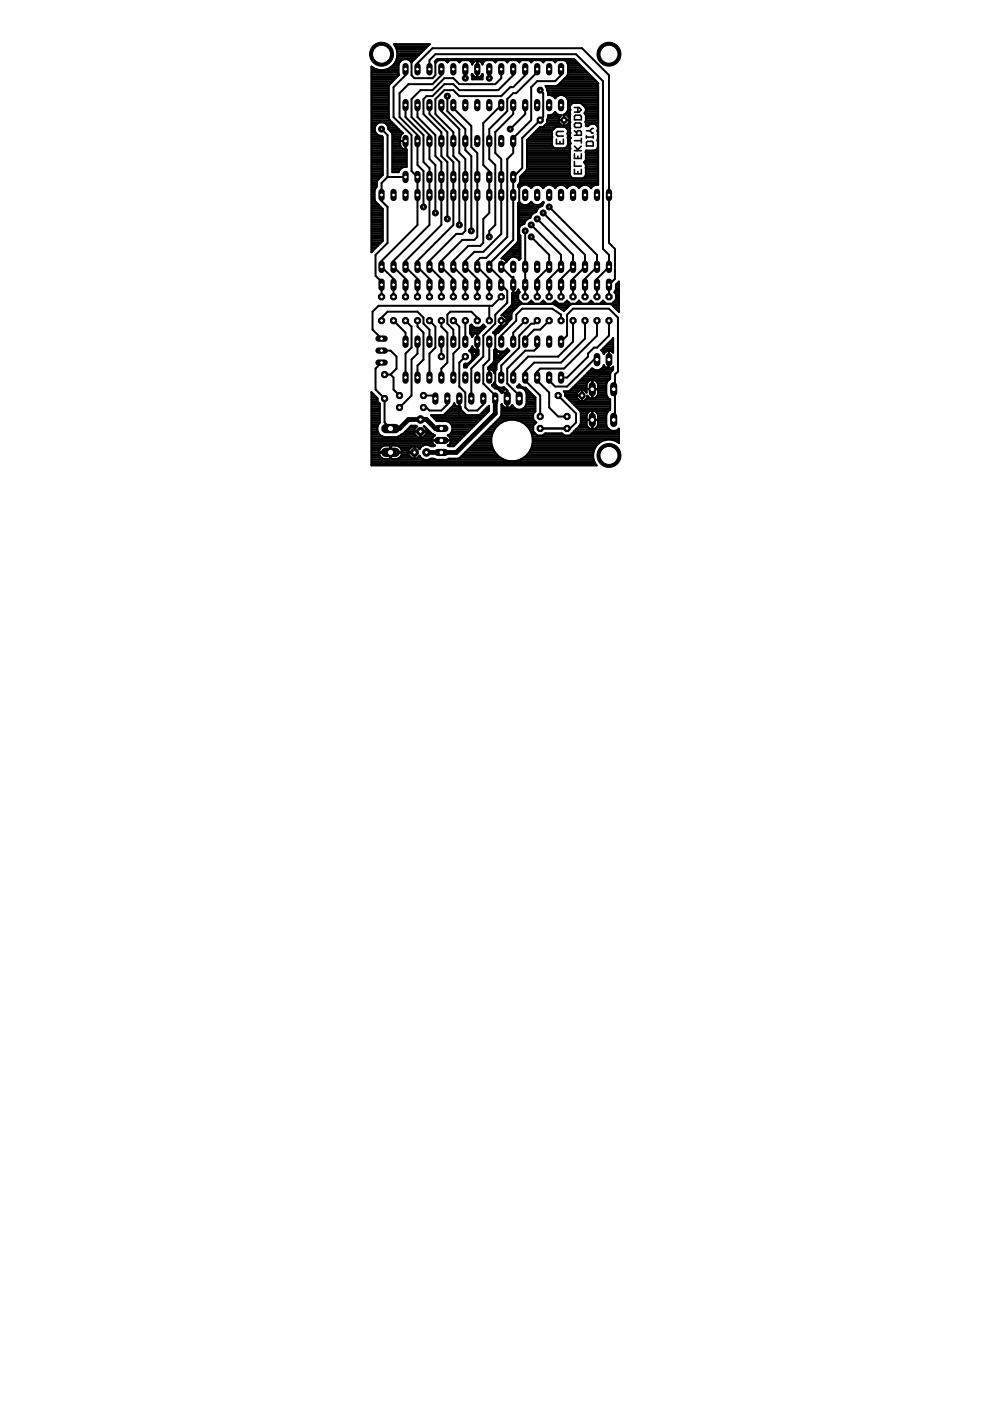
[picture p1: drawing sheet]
<svg xmlns="http://www.w3.org/2000/svg" width="210mm" height="297mm" viewBox="0 0 210 297" stroke-linecap="round" stroke-linejoin="round" font-family="sans-serif">
<g fill="#000" stroke="#000" stroke-width=".34">
<path d="M118 29.5v1zM118 28.1v.5zM118 28.1l.2-.2zM118 28.6l.2 .3zM118.2 27.9h1.2zM118.7 30v.5zM119.4 29.5v1zM118 30.5h1.4zM118.2 28.9h1.2zM121.8 35.9v1zM121.8 34.2v1zM121.8 32.6v1z"/>
<path d="M121.8 29.8h1.5zM121.8 28.7h1.5zM121.8 26.3v.5zM121.8 26.3l.2-.2zM121.8 24.7v.7zM121.8 24.7l.2-.3zM121.8 23.8h1zM121.8 26.8l.2 .2zM122 26.1h1zM122 24.4h1zM122.3 31.9l1-.9zM122.3 27.9v.8z"/>
<path d="M121.8 27.7l.5 .5zM122.5 36.4v.5zM122.5 33.1v.5zM121.8 31l.7 .7zM122.5 27.7l-.2 .2zM122.5 22.8v1zM122.8 23.8l.5-.5zM121.8 22.8h1zM122.5 27.7h.5zM122 27h1zM123 26.1l.3 .2zM123 24.4l.3 .3z"/>
<path d="M123.3 35.9v1zM121.8 36.9h1.5zM121.8 35.2h1.5zM123.3 32.6v1zM121.8 33.6h1.5zM121.8 31.9h1.5zM123.3 29.3v1zM123.3 27.9v.8zM123 27.7l.3 .2zM123.3 26.3v.5zM123 27l.3-.2zM121.8 25.4h1.5z"/>
<path d="M123.3 24.7v.7zM122.8 22.8l.5 .5zM124.3 30.2v.7zM124.3 30.2l.3-.2zM124.3 28.8v.5zM124.3 29.1h1.5zM124.6 30h.9zM125.1 27.7l.4-.5zM124.3 27.7h.8zM125.5 30l.3 .2zM125.1 27.7l.4 .5zM125.5 27.2h.3z"/>
<path d="M124.3 30.9h1.5zM125.8 30.2v.7zM125.8 28.8v.5zM125.5 28.2h.3z"/>
</g>
<g fill="#000" stroke="#000" stroke-width=".42">
<path d="M78.8 19.9h3.6zM78.8 19.5h3.6zM78.8 19.2h3.6zM78.8 18.8h3.6zM78.8 18.4h3.6zM78.8 18h3.7zM78.8 17.7h4zM78.8 17.3h4.4zM78.8 16.9h4.8zM78.8 16.5h5.1zM78.8 16.2h5.5zM78.8 15.8h5.8z"/>
<path d="M78.8 15.4h5.7zM78.8 15h5.7zM78.8 14.7h1zM78.8 14.3h.2zM78.8 14.2l.8 .4zM79.6 14.6l.9 .3zM80.5 14.9h.8zM81.3 14.9l.9-.3zM82 14.7h2.5zM82.2 14.6l.8-.4zM82.4 18.3v6.3zM82.6 17.9l-.2 .4z"/>
<path d="M82.8 14.3h1.7zM82.6 17.9l.3-.3zM83 14.2l.6-.6zM83.2 13.9h1.3zM83.4 18.5l2.6-2.6zM83.5 9.4h7.6zM83.6 9.4h7.5zM84 12.8l-.4 .8zM83.6 13.5h1zM83.8 9.8h6.9zM83.8 13.2h.9zM84 10.2h6.3z"/>
<path d="M84.2 11.9l-.2 .9zM83.6 9.4l.4 .8zM84 12.8h1.1zM84.1 12.4h4zM84.1 10.5h5.8zM84.2 10.9h5.4zM84.2 12h4.2zM84.2 11.1v.8zM84 10.2l.2 .9zM84.2 11.7h4.6zM84.2 11.3h5zM84.5 13.7v1.9z"/>
<path d="M84.5 15.6l.1 .3zM84.6 15.9l-1.7 1.7zM84.7 19.7l1.9-1.9zM84.7 13.2l-.2 .5zM85.1 12.8l-.4 .4zM85.1 12.8l.6-.2zM86 14.7v1.2zM85.7 12.6h.6zM86.6 17.8h5.1zM86.3 12.6l.5 .2zM86.8 12.8h.9zM86.8 12.8l.4 .4z"/>
<path d="M87.2 12.1v3.8zM87.7 12.8l-.4 .4zM87.2 15.9l.7 .7zM87.9 16.6h3.8zM88.5 13.4v1.3zM89.2 19.1h2.5zM90.8 9.7l-3.1 3zM91.1 12.8v1.9zM91.1 9.4l-.3 .3zM94.2 16.6l-2.5 2.5zM91.7 10.2l-3.2 3.2zM93.6 15.9l-1.9 1.9z"/>
<path d="M92.3 15.9l-.6 .7zM92.2 13.1l.5-.6zM92.2 13.1l.1 .1zM92.3 11.5l-1.2 1.3zM92.3 13.4v2.5zM92.3 13.4l.6-.6zM92.5 12.8h.2zM92.7 12.5h29zM92.8 12.8l-.5 .4zM92.9 12.8h8.3zM92.8 12.8l.5-.2zM93.6 14.7v1.2z"/>
<path d="M93.3 12.6h.6zM94.2 19.1h1.9zM94.2 16.6h1.9zM94.2 17.8h1.9zM93.9 12.6l.5 .2zM94.4 12.8h.9zM94.4 12.8l.4 .4zM95.3 12.8l-.4 .4zM95.3 12.8l.5-.2zM96.1 19.1l1.3 1.3zM96.1 16.6l1.3 1.2zM96.1 17.8l1.3 1.3z"/>
<path d="M95.8 12.6h.6zM96.4 12.6l.6 .2zM97 12.8h.8zM97 12.8l.4 .4zM97.4 17.8h7.6zM97.4 19.1h8.2zM97.8 12.8l-.4 .4zM97.8 12.8l.6-.2zM98.7 14.7v1.9zM98.4 12.6h.6zM99 12.6l.5 .2zM99.5 12.8h3.4z"/>
<path d="M99.5 12.8l.4 .4zM99.9 13.2h.6zM100.1 15.7l-.1 .3zM100.1 16.2h.4zM100.1 13.5h.1zM99.9 13.2l.2 .5zM100.1 15.7l.1 .3zM100.1 16.3v.5zM100 16l.1 .3zM100.1 16.5h2.2zM100.2 13.4l-.1 .3zM100.2 16l.4 .3z"/>
<path d="M100.6 13.1l-.4 .3zM100.6 16.3l.4 .1zM100.6 13.1l.4-.2zM101 16.4h.2zM101.2 12.9v1.8zM101 12.9h.2zM101.2 14.7v1.7zM101.2 16.4h.2zM101.2 12.8v1.9zM101.2 12.8h19.7zM101.2 12.9h.2zM101.4 16.4l.4-.1z"/>
<path d="M101.4 12.9l.4 .2zM101.8 16.3l.4-.3zM101.9 13.2h.6zM102 16.2h.3zM101.8 13.1l.4 .3zM102.3 15.7l-.1 .3zM102.2 15.8h.1zM102.2 13.5h.1zM102.2 13.4l.1 .3zM102.3 15.7l.1 .3zM102.3 16.3v.5zM100.1 16.8h2.2z"/>
<path d="M102.4 16l-.1 .3zM102.5 13.2l-.2 .5zM102.9 12.8l-.4 .4zM102.9 12.8l.5-.2zM103.7 14.7v1.9zM103.4 12.6h.6zM104 12.6l.6 .2zM104.6 12.8h.8zM104.6 12.8l.4 .4zM105 17.8l1.3-1.2zM105.5 12.8l-.5 .4zM105.6 19.1l3.2-3.2z"/>
<path d="M105.5 12.8l.5-.2zM106.3 14.7v1.9zM106 12.6h.6zM106.6 12.6l.5 .2zM107.1 12.8h.8zM107.1 12.8l.4 .4zM108 12.8l-.4 .4zM108.2 18.5h.6zM108 12.8l.5-.2zM108.8 19.7h.7zM108.8 18.5l2.6-2.6zM108.8 14.7v1.2z"/>
<path d="M108.5 12.6h.6zM109.5 19.7l4.4-4.4zM109.1 12.6l.5 .2zM109.7 12.8h.8zM109.6 12.8l.5 .4zM110.5 12.8l-.4 .4zM110.5 12.8l.6-.2zM111.4 14.7v1.2zM111.1 12.6h.6zM111.7 12.6l.5 .2zM112.2 12.8h.8zM112.2 12.8l.4 .4z"/>
<path d="M112.6 18.5l1.3-1.3zM113.1 12.8l-.5 .4zM113.1 12.8l.5-.2zM113.9 14.7v.6zM113.9 17.2h3.8zM113.6 12.6h.6zM114.2 12.6l.5 .2zM114.7 12.8h.9zM114.7 12.8l.4 .4zM114.5 19.1l.7 .6zM115.6 12.8l-.4 .4zM115.7 18.2h1.8z"/>
<path d="M115.7 18.2l.1 .1zM115.8 18.4h11zM116 18.8h10.8zM116 18.8v.3zM115.8 18.3l.2 .5zM116 19.2h10.8zM115.6 12.8l.5-.2zM116.2 19.5h10.6zM116.2 19.6v.4zM116 19.2l.2 .4zM116.2 19.9h10.6zM116.1 12.6h.6z"/>
<path d="M116.7 12.6l.6 .2zM117.3 12.8h.8zM117.5 18.2h.4zM117.3 12.8l.4 .4zM119 15.9l-1.3 1.3zM117.9 18.2l.4-.1zM118.1 12.8l-.4 .4zM118.3 18.1l1.2-1.3zM118.3 18h8.5zM118.1 12.8l.6-.2zM118.7 17.7h8.1zM119 14.7v1.2z"/>
<path d="M119.1 17.3h7.4zM118.7 12.6h.6zM119.4 16.9h6.7zM119.5 16.8l.2-.2zM119.8 16.6l.4-.4zM119.3 12.6l.5 .2zM119.8 12.8h2.2zM119.8 16.5h5.9zM120.4 15.6l-.2 .6zM119.8 12.8l.4 .4zM120.2 13.2h2.2zM120.2 16.2h5.2z"/>
<path d="M120.4 15.8h4.6zM120.4 13.5h2.3zM120.4 13.7v1.9zM120.2 13.2l.2 .5zM120.4 15.4h4.2zM120.4 15h3.8zM120.4 14.7h3.5zM120.4 14.3h3.1zM120.4 13.9h2.7zM121.7 12.5l5.1 5.1zM92.3 11.5h29.8zM91.7 10.2h31.7z"/>
<path d="M126.8 17.6v21.6zM122.1 11.5l5.7 5.7zM123.4 10.2l5.7 5.7zM78.8 39.8h.9zM78.8 39.4h1.1zM78.8 39h1.1zM78.8 38.6h1.1zM78.8 38.3h1.2zM78.8 37.9h1.6zM78.8 37.5h2zM78.8 37.1h2.3zM78.8 36.8h2.4z"/>
<path d="M78.8 36.4h2.4zM78.8 36h2.4zM78.8 35.6h2.4zM78.8 35.3h2.4zM78.8 34.9h2.4zM78.8 34.5h2.4zM78.8 34.1h2.4zM78.8 33.8h2.4zM78.8 33.4h2.4zM78.8 33h2.4zM78.8 32.6h2.4zM78.8 32.3h2.4z"/>
<path d="M78.8 31.9h2.4zM78.8 31.5h2.4zM78.8 31.1h2.4zM78.8 30.8h2.4zM78.8 30.4h2.4zM78.8 30h2.4zM78.8 29.7h2.4zM78.8 29.3h2.4zM78.8 28.9h2.2zM78.8 28.5h1.2zM78.8 28.2h.9zM78.8 27.8h.7z"/>
<path d="M78.8 27.4h.7zM78.8 27h.7zM78.8 26.6h.8zM78.8 26.3h1.1zM78.8 25.9h4.3zM78.8 25.5h3.9zM78.8 25.1h3.7zM78.8 24.8h3.6zM78.8 24.4h3.6zM78.8 24h3.6zM78.8 23.7h3.6zM78.8 23.3h3.6z"/>
<path d="M78.8 22.9h3.6zM78.8 22.5h3.6zM78.8 22.2h3.6zM78.8 21.8h3.6zM78.8 21.4h3.6zM78.8 21h3.6zM78.8 20.7h3.6zM78.8 20.3h3.6zM79.5 27.1v.6zM79.5 27.7l.2 .5zM79.7 39.8l-.3 .6zM79.7 26.5l-.2 .6z"/>
<path d="M79.7 28.2l.4 .4zM79.9 38.6v1zM79.7 39.8l.2-.2zM80 38.2l-.1 .4zM79.7 26.5l.4-.4zM80.1 28.6l.5 .2zM80.3 37.9l-.3 .3zM80.1 26.1l.5-.2zM80.6 28.8h.3zM80.9 38.8l1.3-1.3zM80.9 28.8l.3 .3zM81.2 29.1v8z"/>
<path d="M81.2 37.1l-.9 .8zM80.6 25.9h.6zM81.2 25.9l.5 .2zM81.9 26.3h1.5zM81.7 26.1l.4 .4zM80.9 27.4l1.3 1.2zM82.2 28.6v8.9zM82.2 37.5h3.8zM82.2 26.6h1.6zM82.3 27h1.9zM82.3 27.1v.3zM82.1 26.5l.2 .6z"/>
<path d="M82.4 27.4h2.2zM82.4 24.6v.4zM82.4 25l.2 .4zM82.6 25.4l2.8 2.9zM82.3 27.4l.4 .4zM82.7 27.8h2.2zM82.7 27.8l.3 .3zM83.1 28.2h2.2zM83.2 28.4v8.1zM83 28.1l.2 .3zM83.2 36.4h1.4zM83.2 36h1.6z"/>
<path d="M83.2 35.6h1.9zM83.2 35.3h3zM83.2 34.9h3zM83.2 34.5h3zM83.2 34.1h3zM83.2 33.8h3zM83.2 33.4h3zM83.2 33h3zM83.2 32.6h3zM83.2 32.3h3zM83.2 31.9h3zM83.2 31.5h2.1z"/>
<path d="M83.2 31.1h1.8zM83.2 30.8h1.7zM83.2 30.4h1.7zM83.2 30h1.7zM83.2 29.7h1.7zM83.2 29.3h1.7zM83.2 28.9h1.7zM83.2 28.5h1.9zM83.4 18.5v6.3zM83.2 36.5h1.3zM84.7 19.7v5.1zM84.7 36l-.2 .5z"/>
<path d="M84.9 29v.9zM84.9 29.9h1.1zM84.9 29.9v.9zM84.9 30.8l.1 .4zM85 28.6l-.1 .4zM85 31.2l.3 .3zM85.1 35.6l-.4 .4zM85.3 28.3l-.3 .3zM85.3 31.5l.4 .2zM85.1 35.6l.6-.2zM85.7 31.7h.3zM86 22.3v2.5z"/>
<path d="M86 29.9v1.8zM86 31.7h.2zM86.2 31.7v3.7zM85.7 35.4h.5zM83.4 24.8l3.8 3.8zM87.2 28.6v7.7zM87.2 21l2-1.9zM87.2 21v3.8zM88.5 22.3v2.5zM87.2 36.3l1.3 1.2zM84.7 24.8l3.8 3.8zM88.5 28.6v1.3z"/>
<path d="M88.5 29.9v5.1zM86 24.8l3.8 3.8zM89.8 28.6v5.8zM89.8 21v3.2zM89.8 21l.6-.6zM88.5 35l1.3 1.3zM90.4 20.4h1.3zM91.1 22.3v1.9zM89.8 34.4l1.3 1.2zM91.1 35.6v1.9zM87.2 24.8l3.9 3.8zM91.1 29.9v3.8z"/>
<path d="M91.1 28.6v1.3zM94.2 17.8l-2.5 2.6zM88.5 24.8l3.8 3.8zM92.3 28.6v4.5zM92.3 21l1.9-1.9zM92.3 21v3.2zM91.1 33.7l1.2 1.3zM93.6 22.3v1.3zM92.3 33.1l1.3 1.3zM93.6 34.4v3.1zM93.6 29.9v3.2zM93.6 28v1.9z"/>
<path d="M89.8 24.2l3.8 3.8zM91.1 24.2l3.7 3.8zM94.8 28v5.1zM93.6 33.1l1.2 1.3zM94.8 20.4v3.2zM96.1 22.3v.6zM94.8 33.1l1.3 1.3zM96.1 34.4v3.1zM92.3 24.2l3.8 3.8zM96.1 28v1.9zM96.1 29.9v3.2zM93.6 23.6l3.8 3.8z"/>
<path d="M97.4 27.4v5zM97.4 20.4h8.9zM96.1 33.1l1.3 1.3zM97.4 32.4l1.3 1.3zM98.7 33.7v3.8zM94.8 23.6l3.9 3.8zM98.7 27.4v2.5zM98.7 29.9v1.9zM96.1 22.9l3.8 3.8zM99.9 26.7v4.5zM98.7 31.8l1.2 1.3zM99.9 31.2l1.3 1.2z"/>
<path d="M101.2 32.4v5.1zM102.5 26.1l3.8-3.8zM102.5 26.1v8.9zM102.5 35l1.2 1.3zM103.7 36.3v1.2zM103.7 27.4l3.8-3.8zM103.7 27.4v2.5zM103.7 29.9v3.8zM105 28l3.8-3.8zM105 28v4.4zM103.7 33.7l1.3 1.3zM105 32.4l1.3 1.3z"/>
<path d="M106.3 33.7v3.8zM106.3 20.4l1.9-1.9zM107.5 21l1.3-1.3zM107.5 21v2.6zM107.5 33.7l1.3-1.3zM108.2 27.4l3.2-3.2zM108.8 22.3v1.9zM108.8 37.5l1.9-1.9zM108.8 29.3l3.8-3.8zM108.8 29.3v.6zM108.8 29.9v2.5zM109.8 39.3v.3z"/>
<path d="M109.8 39.3l.3-.3zM109.8 39.4h.8zM110 39.8h.2zM109.8 39.6l.3 .2zM110.3 38.5l-.2 .5zM110.1 39h16.7zM110.2 38.6h16.6zM110.3 37.5v1zM110.3 37.5l1-1zM110.3 38.3h16.5zM110.3 37.9h16.5zM110.3 37.5h10.8z"/>
<path d="M110.5 39.4l-.4 .4zM110.6 37.1h10.3zM110.7 29.3v6.3zM110.7 29.3l3.8-3.8zM111 36.8h9.8zM110.5 39.4l.6-.2zM111.6 36.2l-.3 .3zM111.4 22.3v1.9zM111.4 36.4h9.4zM111.7 35.8l-.1 .4zM111.1 39.2h.6zM111.7 36h9.1z"/>
<path d="M111.7 29.7v6.1zM111.7 29.7l2.8-2.8zM111.7 35.6h9.1zM111.7 35.3h9.1zM111.7 34.9h9.1zM111.7 34.5h9.1zM111.7 34.1h9.1zM111.7 33.8h9.1zM111.7 33.4h9.1zM111.7 33h9.1zM111.7 32.6h9.1zM111.7 32.3h9.2z"/>
<path d="M111.7 31.9h9.1zM111.7 31.5h9.2zM111.7 31.1h5.6zM111.7 30.8h5.4zM111.7 30.4h5.3zM111.7 30h5.3zM111.8 29.7h5.2zM112.1 39.4h1.1zM112.2 29.3h4.8zM111.7 39.2l.5 .2zM112.5 39.8h.2zM112.5 28.9h4.6z"/>
<path d="M112.2 39.4l.4 .4zM112.6 18.5v7zM112.9 28.5h4.1zM113.1 39.4l-.5 .4zM113.3 28.2h3.7zM113.1 39.4l.5-.2zM113.7 27.8h3.4zM114 27.4h3.3zM113.6 39.2h.6zM114.4 27h3.3zM114.5 26.9h.6zM114.5 25.5l.7-.7z"/>
<path d="M114.6 39.4h1.1zM114.2 39.2l.5 .2zM115.1 39.8h.2zM115.1 26.9l.9-.8zM114.7 39.4l.4 .4zM115.2 19.7v5.1zM115.4 26.6h5.4zM115.6 39.4l-.4 .4zM115.8 26.3h3zM116 25.4v.7zM116 25.9h2.5zM116 25.5h2.5z"/>
<path d="M116.2 25l-.2 .4zM116.1 25.1h2.4zM115.6 39.4l.5-.2zM116.2 24.6v.4zM116.2 24.4v.2zM116.2 24.4h.5zM116.2 20v.2zM116.2 24.8h2.5zM116.1 39.2h.6zM116.7 24.4l.6-.2zM116.2 20.2h.5zM116.8 24.4h1.8z"/>
<path d="M117 27.9v.4zM117 28.3v.5zM117 28.8l.1 .3zM117 29.3v1.4zM117 30.7l.2 .3zM117 20.3h1.4zM117.1 29.1l-.1 .2zM117.2 27.6l-.2 .3zM117.2 31l.2 .3zM117.2 39.4h1zM116.7 39.2l.6 .2zM117.3 24.2l.4-.4z"/>
<path d="M116.7 20.2l.6 .2zM117.2 27.6l.2-.3zM117.4 31.3l.4 .2zM117.4 24h.6zM117.5 20.7h.4zM117.6 39.8h.2zM117.3 39.4l.4 .4zM117.3 20.4l.4 .4zM117.7 27.1l-.3 .2zM117.7 23.8l.4 .4zM117.8 31.5h.4zM117.7 27.1l.3-.2z"/>
<path d="M118.1 39.4l-.4 .4zM118.1 24.2l.6 .2zM118.1 20.4l-.4 .4zM118.2 31.5h.3zM118.5 25v.5zM118.5 25.5h1.1zM118.5 25.5v.4zM118.5 25.9l.6 .7zM118.5 31.5h.4zM118.1 39.4l.6-.2zM118.7 24.4h.4zM118.1 20.4l.6-.2z"/>
<path d="M118.9 31.5h.7zM118.5 25l.6-.6zM119.1 26.6h.5zM118.7 39.2h.6zM118.7 20.2h.6zM119.4 24.3l.4-.1zM119.5 20.3h7.3zM119.6 25.5v1.1zM119.6 26.6h.5zM119.6 24.3v1.2zM119.4 24.3h.2zM119.6 25.5h1.1z"/>
<path d="M118 26.9h1.6zM119.6 31.5l.4-.2zM119.7 39.4h1.1zM119.3 39.2l.5 .2zM119.8 24.2l.4-.4zM119.3 20.2l.5 .2zM119.9 27h.9zM120 24h.8zM119.6 26.9l.4 .2zM120 31.3l.3-.3zM120.1 26.6l.6-.7zM119.6 24.3h.5z"/>
<path d="M120.1 20.7h6.7zM120.1 39.8h.2zM120.1 24.4h.8zM120.2 31.1h.6zM119.8 39.4l.4 .4zM120.4 23.2l-.2 .6zM119.8 20.4l.4 .4zM120 27.1l.3 .2zM120.4 30.7l-.1 .3zM120.3 23.7h.5zM120.4 28.1l-.1 .3zM120.3 27.4h.6z"/>
<path d="M120.3 21h6.5zM120.4 29v.2zM120.4 28.5h.4zM120.4 30.8h.4zM120.4 28.2h.5zM120.4 26.3h.4zM120.4 29.3h.6zM120.4 29.2v.1zM120.4 28.6v.4zM120.3 28.4l.1 .2zM120.4 27.7v.4zM120.3 27.3l.1 .4z"/>
<path d="M120.4 30.3v.4zM120.4 29.3v1zM120.4 30.4h.6zM120.4 30h.4zM120.4 29.7h.4zM120.4 28.9h.4zM120.4 27.8h.4zM120.4 23.3h.5zM120.4 21.3v1.9zM120.2 20.8l.2 .5zM120.4 22.9h.4zM120.4 22.5h.4z"/>
<path d="M120.4 22.2h.7zM120.4 21.8h6.4zM120.4 21.4h6.4zM120.5 24.8h.3zM120.2 39.8l.5-.4zM120.7 25.5v.4zM120.7 25v.5zM120.1 24.3l.6 .7zM120.7 25.9h.2zM120.8 22.6v.4zM120.8 23l.1 .3zM120.8 23.6v.4z"/>
<path d="M120.8 24l.1 .2zM120.8 24.5v.4zM120.8 24.9v.7zM120.8 25.6l.1 .3zM120.8 26.1v.4zM120.8 26.5v.5zM120.8 27l.1 .3zM120.8 27.5v.4zM120.8 27.9l.1 .3zM120.8 28.5v.4zM120.8 28.9l.2 .3zM120.8 29.6v.4z"/>
<path d="M120.8 30l.2 .4zM120.8 30.8v.4zM120.8 31.2l.1 .3zM120.8 31.7v.5zM120.8 32.2l.1 .1zM120.8 32.4v1.4zM120.8 33.8l.1 .1zM120.8 34.1v1.3zM120.8 35.4l.1 .2zM120.8 35.7v1.3zM120.8 37l.2 .4zM120.9 32.3l-.1 .1z"/>
<path d="M120.9 33.9l-.1 .2zM120.9 35.6l-.1 .1zM120.9 24.2l-.1 .3zM120.9 25.9l-.1 .2zM120.9 27.3l-.1 .2zM120.9 23.3l-.1 .3zM120.9 28.2l-.1 .3zM120.9 31.5l-.1 .2zM121 22.2l-.2 .4zM121 29.3l-.2 .3zM121 30.4l-.2 .4zM121 37.4l.2 .3z"/>
<path d="M120.7 39.4l.5-.2zM121.2 22l-.2 .2zM121.2 37.7l.4 .1zM121.2 22l.4-.2zM121.6 37.8h.4zM121.2 39.2h.6zM122 37.8h.3zM122.2 39.4h1.1zM121.6 21.8h.7zM122.3 37.8h.4zM121.8 39.2l.5 .2zM122.7 39.8h.2z"/>
<path d="M122.3 21.8h.4zM122.7 37.8h.7zM122.3 39.4l.4 .4zM122.7 21.8h.3zM122.8 39.8l.4-.4zM123 21.8l.3 .2zM123.4 37.8l.4-.1zM123.5 22.2h3.3zM123.3 22l.3 .2zM123.2 39.4l.5-.2zM123.8 34.4l.3-.3zM123.8 37.7l.3-.3z"/>
<path d="M123.9 22.5h2.9zM123.9 24l.2-.2zM123.9 34.5h2.9zM124 37.5h2.8zM124 24h2.8zM123.8 34.4l.3 .3zM124.2 33.8l-.1 .3zM123.9 24l.2 .1zM124.2 23.5l-.1 .3zM123.6 22.2l.5 .5zM124.2 37l-.1 .4zM124.1 34.1h2.7z"/>
<path d="M124.2 25.6l-.1 .3zM124.1 25.9h2.7zM124.1 23.7h2.7zM124.1 22.9h2.7zM124.2 35.4v.2zM124.2 32.2v.1zM124.2 34.9h2.6zM124.2 32.3h2.6zM124.2 37.1h2.6zM124.2 24.4h2.6zM124.2 35.6h2.6zM124.2 35.6v.1z"/>
<path d="M124.2 35v.4zM124.1 34.7l.1 .3zM124.2 33.4v.4zM124.2 32.4v1zM124.2 32.3v.1zM124.2 31.9v.3zM124.2 31.9h.3zM124.2 26.6v.2zM124.2 26.1v.4zM124.1 25.9l.1 .2zM124.2 24.5v1.1zM124.1 24.1l.1 .4z"/>
<path d="M124.2 23.1v.4zM124.1 22.7l.1 .4zM124.2 36.7v.3zM124.2 35.7v1zM124.2 36.8h2.6zM124.2 36.4h2.6zM124.2 36h2.6zM124.2 35.3h2.6zM124.2 33.8h2.6zM124.2 33.4h2.6zM124.2 33h2.6zM124.2 32.6h2.6z"/>
<path d="M124.2 26.6h.6zM124.2 26.3h1.1zM124.2 25.5h2.6zM124.2 25.1h2.6zM124.2 24.8h2.6zM124.2 23.3h2.6zM123.7 39.2h.6zM124.5 31.9h1.1zM124.2 26.8h.5zM124.8 39.4h1.1zM124.3 39.2l.6 .2zM125 26.4l-.3 .3z"/>
<path d="M125.2 39.8h.2zM124.9 39.4l.4 .4zM125 26.4l.3-.1zM125.6 31.9h.4zM125.3 39.8l.5-.4zM126 31.9l.3-.1zM125.3 26.3h.7zM126 26.3h.8zM126 31.9h.8zM125.8 39.4l.5-.2zM126.3 31.8l.3-.3zM126 26.3l.3 .1z"/>
<path d="M126.6 31.5h.2zM126.6 26.6h.2zM126.8 31.1l-.2 .4zM126.3 26.4l.3 .3zM126.8 27.4l-.2 .3zM126.8 29.5l-.1 .3zM126.7 27.8h.1zM126.7 29.7h.1zM126.8 28.4l-.1 .1zM126.8 30v1.1zM126.7 29.8l.1 .2zM126.8 28.6v.9z"/>
<path d="M126.7 28.5l.1 .1zM126.8 28v.4zM126.6 27.7l.2 .3zM126.8 27.1v.3zM126.6 26.7l.2 .4zM126.3 39.2h.5zM78.8 14.1v39.4zM78.8 53.2h.2zM78.8 52.9h.6zM78.8 52.5h.9zM78.8 52.1h1.3zM78.8 51.7h1.7z"/>
<path d="M78.8 51.4h2.1zM78.8 51h2.4zM78.8 50.6h2.4zM78.8 50.2h2.4zM78.8 49.9h2.4zM78.8 49.5h2.4zM78.8 49.1h2.4zM78.8 48.7h2.4zM78.8 48.4h2.4zM78.8 48h2.4zM78.8 47.6h2.4zM78.8 47.2h2.4z"/>
<path d="M78.8 46.9h2.4zM78.8 46.5h2.4zM78.8 46.1h2.4zM78.8 45.7h2.4zM78.8 45.4h2.4zM78.8 45h2.4zM78.8 44.6h2.4zM78.8 44.3h2.3zM78.8 43.9h1.9zM78.8 43.5h1.5zM78.8 43.1h1.1zM78.8 42.8h.8z"/>
<path d="M78.8 42.4h.7zM78.8 42h.6zM78.8 41.6h.6zM78.8 41.3h.6zM78.8 40.9h.6zM78.8 40.5h.6zM78.8 40.1h.7zM79.1 53.2l-.3 .3zM79.4 40.4v1.9zM79.4 42.3l.3 .5zM79.6 54l2.6-2.5zM79.6 54v4.5z"/>
<path d="M79.7 42.8l.4 .4zM80.1 43.3l.2 .2zM80.3 43.5l.9 .8zM80.9 55.3l7.6-7.6zM80.9 55.3v1.3zM80.9 38.8v2.5zM80.9 41.3v1.3zM79.6 58.5l1.3 1.3zM81.2 44.3v6.8zM81.2 51.1l-2.1 2.1zM80.9 42.6l1.3 1.3zM82.2 43.9v7.6z"/>
<path d="M83.4 55.3l7.7-7.6zM83.4 55.3v1.3zM80.9 56.6l2.5 2.5zM93.6 47.7l-7.6 7.6zM86 55.3v1.3zM83.4 56.6l2.6 2.5zM96.1 47.7l-7.6 7.6zM88.5 55.3v1.3zM86 56.6l2.5 2.5zM88.5 37.5v10.2zM89.8 36.3v7.6zM96.8 49.6l-5.7 5.7z"/>
<path d="M91.1 55.3v1.3zM88.5 56.6l2.6 2.5zM91.1 37.5v10.2zM92.3 35v10.1zM93.6 55.3l4.4-4.4zM93.6 55.3v1.3zM91.1 56.6l2.5 2.5zM93.6 37.5v10.2zM94.8 34.4v12zM96.1 55.3l3.2-3.2zM96.1 55.3v1.3zM93.6 56.6l2.5 2.5z"/>
<path d="M96.1 37.5v10.2zM96.8 49.6h1.2zM97.4 34.4v13.3zM98 50.9h2.6zM98 49.6l.7-.6zM96.1 56.6l2.6 2.5zM98.7 55.3l1.9-1.9zM98.7 55.3v1.3zM98.7 37.5v11.5zM99.3 52.1h2.5zM99.9 33.1v15.9zM100.6 53.4h1.9z"/>
<path d="M100.6 50.9l.6-.7zM98.7 56.6l2.5 2.5zM101.2 37.5v12.7zM101.2 55.3l.6-.6zM101.2 55.3v1.3zM101.8 52.1l.7-.6zM101.8 54.7h1.3zM102.5 46.4l1.2-1.3zM102.5 46.4v5.1zM102.5 53.4l3.8-3.8zM103.1 54.7l4.4-4.5zM103.7 37.5v7.6z"/>
<path d="M103.7 49l1.3-1.3zM103.7 49v1.2zM103.7 55.9l5.1-5zM103.7 55.9v.7zM101.2 56.6l2.5 2.5zM105 35v12.7zM106.3 37.5v12.1zM103.7 56.6l2.6 2.5zM106.3 56.6l3.8-3.8zM106.3 54.8l3.4-3.4zM106.4 54.7h1.5zM106.3 54.8h.2z"/>
<path d="M106.7 54.4h3.6zM106.5 54.8l.4 .2zM107.1 55.1h.4zM107.1 54h3.2zM106.9 55l.3 .3zM107.2 55.3l.2 .3zM107.5 53.6h2.8zM107.5 33.7v16.5zM107.6 55.1l-.2 .5zM107.9 53.2h2.4zM108 54.7l-.4 .4zM108.2 52.9h2.1z"/>
<path d="M108 54.7l.5-.3zM108.6 52.5h1.7zM108.8 37.5v13.4zM108.8 58.7v1.7zM106.3 56.6l2.5 2.5zM109 52.1h1.3zM108.5 54.4h.6zM109.4 51.7h.9zM109.1 54.4l.5 .3zM109.8 51.1l-.1 .3zM109.7 51.4h.6zM109.7 54.7h.6z"/>
<path d="M109.8 50.7v.4zM109.8 43.1v7.6zM109.8 43.1l.3-.3zM109.8 51h.5zM109.8 50.6h.5zM109.8 50.2h.5zM109.8 49.9h.4zM109.8 49.5h.2zM109.8 48.4h.2zM109.8 48h.5zM109.8 47.6h1zM109.8 47.2h1.4z"/>
<path d="M109.8 46.9h1.6zM109.8 46.5h2zM109.8 46.1h2.6zM109.8 45.7h2.8zM109.8 45.4h3.1zM109.8 45h3.7zM109.8 44.6h4zM109.8 44.3h4.2zM109.8 43.9h4.6zM109.8 43.5h5.2zM109.8 43.1h.6zM109.9 48.7v.5z"/>
<path d="M109.9 49.2l.2 .6zM109.6 54.7l.5 .4zM110.1 39.4v13.4zM110.1 42.8l.4 .4zM110.1 48.1l-.2 .6zM110.1 49.8l.2 .2zM110.3 50v4.8zM110.3 54.8l-.2 .3zM110.5 43.2l.6 .3zM110.5 47.7l-.4 .4zM110.5 47.7l.6-.2zM111.1 43.5h.6z"/>
<path d="M111.4 49v7.6zM111.4 46.9l-.2 .5zM111.7 43.5l.5-.3zM111.8 46.5l-.4 .4zM112.2 43.2l.4-.4zM112.3 43.1h.6zM111.8 46.5l.5-.3zM112.6 47.7l6.4 6.3zM112.6 42.8l.5 .4zM112.7 45.6l-.3 .5zM113.1 43.2l.5 .3zM113.1 45.2l-.4 .4z"/>
<path d="M113.1 45.2l.5-.2zM113.6 43.5h.6zM113.9 59.1l2.5-2.5zM113.9 46.4l7.6 7.6zM113.9 44.3l-.2 .6zM114.2 43.5l.5-.3zM114.3 43.9l-.4 .4zM114.7 43.2l.4-.4zM114.9 43.1h.3zM114.3 43.9l.6-.2zM115.2 45.1l8.8 8.9zM115.2 42.8l.1 .1z"/>
<path d="M115.2 43.1l-.2 .5zM115.3 42.9l-.1 .2zM116.4 54v2.6zM112.6 50.2l3.8 3.8zM116.4 59.1v1.3zM116.4 43.9l10.2 10.1zM119 54v2.6zM119 56.6l-2.6 2.5zM119 59.1v1.3zM121.5 59.1v1.3zM121.5 54v2.6zM121.5 56.6l-2.5 2.5z"/>
<path d="M124 54v2.6zM124 56.6l-2.5 2.5zM124 59.1v1.3zM126.6 59.1l2.5-2.5zM126.6 54v2.6zM126.6 56.6l-2.6 2.5zM127.8 17.2v35.6zM129.1 54v2.6zM127.8 52.8l1.3 1.2zM129.1 41.3v10.2zM129.1 15.9v25.4zM129.1 51.5l1.3 1.3z"/>
<path d="M130.4 52.8v6.3zM131 60h.2zM131.2 59.7v6.4zM79 66.1l1.3-1.3zM79 66.1v3.8zM79.6 78.1l1.3-1.2zM80.3 64.8h23.4zM80.9 59.8v.6zM80.9 60.4v2.5zM80.9 67.4v.6zM80.9 67.4l1.3-1.3zM79 69.9l1.9 1.9z"/>
<path d="M82.2 66.1h6.3zM80.9 74.3h1.9zM82.8 79.4l1.3-1.3zM81.5 79.4h1.3zM83.4 59.1v1.3zM83.4 60.4v2.5zM82.8 74.3l1.3 1.3zM84.1 75.6v2.5zM86 59.1v1.3zM86 60.4v2.5zM83.4 68l2.6 2.5zM86 70.5v1.9z"/>
<path d="M86 75l1.2-1.3zM87.2 69.3v4.4zM86 68l1.2 1.3zM87.2 76.2l1.3-1.2zM88.5 60.4v2.5zM88.5 59.1v1.3zM88.5 77.5l1.3-1.3zM88.5 68v1.3zM88.5 66.1l1.3 1.3zM88.5 72.4v2.6zM89.8 70.5v5.7zM88.5 69.3l1.3 1.2z"/>
<path d="M89.8 67.4v1.2zM89.8 68.6l1.3 1.3zM91.1 60.4v2.5zM91.1 59.1v1.3zM92.3 73.7l-1.2 1.3zM91.1 69.9v2.5zM92.3 69.3v4.4zM91.1 68l1.2 1.3zM93.6 59.1v1.3zM93.6 60.4v2.5zM93.6 68v1.3zM93.6 78.1l1.2-1.2z"/>
<path d="M93.6 72.4v3.2zM94.8 70.5v6.4zM93.6 69.3l1.2 1.2zM94.8 66.7v1.9zM94.8 66.7l.7-.6zM95.5 66.1h4.4zM96.1 60.4v2.5zM96.1 59.1v1.3zM96.1 75l1.3-1.3zM96.1 69.9v2.5zM94.8 68.6l1.3 1.3zM97.4 69.3v4.4z"/>
<path d="M96.1 68l1.3 1.3zM97.4 76.9l1.3-1.3zM98.4 77.3v.6zM98.4 77.3l.2-.2zM98.4 77.6h.7zM98.5 77.2h.9zM98.6 77.1h.7zM98.7 60.4v2.5zM98.7 59.1v1.3zM98.7 68v4.4zM98.4 77.9h.5zM99.1 77.6l-.2 .3z"/>
<path d="M99.3 77.1l.8-.9zM99.9 73.9l-.4 .5zM99.5 76.8h.3zM99.6 74.2h1.4zM99.7 69.1v1.6zM99.7 69.1l.2-.3zM99.7 70.5h2zM99.7 70.1h2.4zM99.7 69.7h2.8zM99.7 69.3h.8zM99.7 74.6h1.8zM99.8 69h.3z"/>
<path d="M99.8 70.8h.8zM99.7 70.7l.2 .3zM100.1 73.4l-.2 .5zM99.9 76.5h.3zM99.9 78.1l2.6-2.5zM99.9 66.1l1.3 1.3zM99.9 68.8l.7 .7zM99.9 73.8h.5zM100 71.2h.2zM100.1 75h1.4zM99.9 71l.2 .5zM100.1 73.4l.1 .3z"/>
<path d="M100.1 75v1.2zM99.5 74.4l.6 .6zM100.1 76.1h.5zM100.1 75.7h.8zM100.1 75.3h1.2zM100.2 71.1l-.1 .4zM100.2 73.7l.4 .3zM100.6 70.8l-.4 .3zM100.6 74l.4 .2zM100.6 75l.6-.7zM100.6 69.5h1.2zM100.6 70.8l.4-.1z"/>
<path d="M101 74.2h.2zM101.2 59.1v1.3zM101.2 60.4v2.5zM101.2 67.4v.6zM101.2 70.7v1.7zM101 70.7h.2zM101.2 72.4v1.8zM101.2 74.2h.2zM101.2 72.4v1.9zM101.2 70.7h.2zM101.5 74.2v1zM101.5 75.2l-2.4 2.4z"/>
<path d="M101.4 70.7h.2zM101.6 70.6v.1zM101.8 69.5l.7-.7zM101.9 69.3h1zM102.3 69h.3zM102.5 77.5l1.2-1.3zM102.5 71.2v4.4zM102.5 71.2l2.5-2.6zM102.5 68.8l.4 .5zM101.6 70.6l1.3-1.3zM103.5 77.9v.4zM103.5 77.9l1.1-1.1z"/>
<path d="M103.5 78h1.8zM103.7 72.4v3.8zM103.7 59.1v1.3zM103.7 60.4v.6zM103.7 60.4v2.5zM103.7 78.3v1.8zM103.5 78.3h.2zM103.7 64.8v3.2zM103.7 64.8h.7zM103.8 77.6h1.5zM103.7 78.3h.3zM104.1 78.3h1.2z"/>
<path d="M104.2 77.2h1.1zM104 78.3l.4 .1zM104.4 64.8l1.9-1.9zM104.5 70.5l1.4-1.3zM104.6 76.8h.9zM104.8 76.5l-.2 .3zM104.6 70.5h1zM104.6 78.7h.4zM104.4 78.4l.3 .4zM104.8 76.1v.4zM104.8 74.2v1.9zM104.8 74.2l.2-.3z"/>
<path d="M104.8 76.5h1.1zM104.8 76.1h1.5zM104.8 75.7h1.9zM104.8 75.3h2.2zM104.8 75h2.6zM104.8 74.6h3zM104.8 74.2h.5zM104.7 78.8l.1 .3zM104.9 70.8h.2zM104.6 70.5l.4 .5zM105 70.1h.9zM105 66.7v1.9z"/>
<path d="M105 66.7l2.5-2.5zM105 70.5h.6zM105 70.5v3.8zM105 75.6l.6-.6zM105 78.6l-.2 .5zM105 73.9l.5 .5zM105.3 77.3v1zM105.3 78.3l-.3 .3zM105.4 69.7h.9zM105.4 76.9l-.1 .4zM105.5 74.4l.5 .2zM105.5 70.5l-.5 .5z"/>
<path d="M105.6 70.5l1.9-1.9zM105 74.3l.6 .7zM105.4 76.9l.3-.2zM105.7 70.3l-.2 .2zM105.7 69.3h1zM105.9 69.1v.1zM105.9 69.1h.4zM106 74.6h.6zM106.3 59.1v1.3zM106.3 68v1.1zM106.3 69.1h.4zM106.3 68h1.1z"/>
<path d="M106.3 71.2l3.2-3.2zM106.3 71.2v1.2zM106.3 77.5l3.8-3.8zM106.3 66.9l2.1-2.1zM106.4 66.7h2zM106.6 74.6l.5-.2zM106.7 69.1l.7-.6zM106.3 66.9h.4zM106.8 66.3h1.7zM106.9 69h.1zM107 67.1h1.4zM107.5 73.9l-.4 .5z"/>
<path d="M107.2 66h1.6zM107.3 74.2h.5zM107.3 68.6h.1zM107.3 67.5h1.1zM107.4 68v.5zM107.4 67.5v.5zM106.7 66.9l.7 .6zM107.4 68.2h.4zM107.4 67.8h.8zM107.5 61.7v2.5zM106.3 60.4l1.2 1.3zM107.5 66.7v1.9z"/>
<path d="M107.5 66.7l1.3-1.3zM107.5 78.1l3.9-3.8zM107.6 73.9l.4 .5zM107.6 65.6h1.5zM107.9 65.2h1.6zM108 74.4l-2.3 2.3zM108.3 64.9h1.6zM108.6 64.4l-.2 .4zM108.4 66.5v1.1zM108.4 67.6l-2.7 2.7zM108.5 64.5h1.9zM108.6 64v.4z"/>
<path d="M108.6 62.1v1.9zM108.6 64.1h1.8zM108.6 63.7h1.5zM108.6 63.4h1.3zM108.6 63h1.3zM108.6 62.6h1.3zM108.6 62.2h1.4zM108.6 62.2h.2zM108.6 66.1l-.2 .4zM108.8 78.8l3.2-3.2zM108.8 60.4v1.8zM108.8 62.2h.2z"/>
<path d="M108.8 59.1v1.3zM108.8 60.4v5zM108.8 70.5l2.6-2.5zM108.8 70.5v1.9zM108.6 66.1l.3-.2zM109 62.2l.5-.2zM109.5 62l.3-.3zM109.5 66.7l1.2-1.3zM109.5 66.7v1.3zM109.6 61.8h.5zM109.9 61.4l-.1 .3zM109.9 62.3v1.2z"/>
<path d="M109.9 63.5l.8 .9zM109.9 61.4l.2 .5zM110.1 71.2v2.5zM110.1 71.2l2.5-2.6zM110.1 61.9l.1 .1zM110.2 64.6l-1.3 1.3zM110.2 62l-.3 .3zM110.2 64.6l.3-.1zM110.7 65.4h6.4zM110.7 64.4h1.3zM110.5 64.5h.4zM111.4 56.6v3.8z"/>
<path d="M111.4 60.4v2.5zM111.4 78.8l1.9-1.9zM111.4 74.3h1.9zM111.4 71.8l1.9-1.9zM111.4 71.8v.6zM112 64.4l.6-.7zM112 75.6h6.3zM112.2 64.1h.8zM112.6 63.7l.7 .7zM112.6 68.6h.7zM113.3 76.9h5.7zM113.3 74.3l.6-.6z"/>
<path d="M113.3 69.9h1.2zM113.3 68.6l.6-.6zM113.3 64.4h1.2zM113.9 59.1v1.3zM113.9 60.4v2.5zM113.9 78.8l.6-.7zM113.9 72.4v1.3zM114.5 64.4l.7-.7zM114.5 78.1h5.1zM114.5 69.9l1.9-1.9zM114.8 64.1h.7zM115.2 63.7l.6 .7z"/>
<path d="M115.8 64.4h1.2zM116.4 60.4v2.5zM110.9 64.5h6.1zM117 64.4l.7-.7zM117 64.5l.1-.1zM117.1 65.4l1.9 1.3zM117.3 64.5h3.9zM117.3 64.1h.8zM117.3 64.5h.1zM117.5 64.6h.1zM117.7 63.7l.7 .7zM118 64.9h2.7z"/>
<path d="M121.5 72.4l-3.2 3.2zM118.4 64.4h1.2zM118.5 65.2h1.8zM119 60.4v2.5zM119 76.9l5-5.1zM119 66.7v1.3zM119.1 65.6h.8zM117.7 64.7l1.7 1.1zM119.4 65.8l.1 .1zM119.6 64.4l.6-.7zM119.6 78.1l7-6.9zM119.9 64.1h.7z"/>
<path d="M120.2 71.2l-1.2 1.2zM120.2 66.7v4.5zM120.2 63.7l.7 .7zM120.6 64.9l-1 1zM120.9 64.4h1.2zM120.9 64.6l-.3 .3zM120.9 64.6l.4-.1zM121.5 65.4l-1.3 1.3zM121.5 60.4v2.5zM121.5 68v4.4zM122.1 64.4l.7-.7zM122.4 64.1h.7z"/>
<path d="M122.8 63.7l.6 .7zM123.4 64.4h1.3zM123.8 79.8h5.6zM124 60.4v2.5zM124 68v3.8zM124.2 79.5h5.2zM124.6 79.1h4.8zM124.7 64.4l.6-.7zM124.7 75v.6zM124.7 75l1.2-1.3zM124.9 78.7h4.8zM124.9 64.1h.8z"/>
<path d="M125.3 63.7l.7 .7zM125.3 78.3h.6zM125.5 78.1l.2 .2zM125.7 78.3l.6 .2zM125.9 76.2h.7zM125.9 73.7h.7zM126 64.4h1.2zM126.3 78.5h.6zM126.6 59.1v1.3zM126.6 60.4v2.5zM126.6 68v3.2zM126.6 73.7l2.5-2.5z"/>
<path d="M126.9 78.5l.5-.2zM127.2 64.4l.6-.7zM127.3 78.3h2.7zM127.4 78.3l.5-.5zM127.5 74.3l2.5-2.5zM127.5 64.1h.7zM127.5 74.2h2.5zM127.7 78h.8zM127.8 74.6h.6zM127.8 63.7l.7 .7zM128 77.4l-.1 .4zM127.5 74.3l.4 .4z"/>
<path d="M127.9 73.8h2.1zM128 77.6h.1zM128 77.4l.1 .2zM127.9 74.7l.1 .4zM128.1 77.6l.4 .4zM128.1 74.9l-.1 .2zM128.3 73.5h1.7zM128.5 78l.4 .1zM128.1 74.9l.4-.4zM128.5 64.4h1.2zM128.7 73.1h1.3zM128.9 78.1h.2z"/>
<path d="M128.5 74.5l.4-.1zM121.3 64.5h7.6zM129 72.7h1zM129.1 76.3v1.8zM129.1 74.4v1.8zM128.9 74.4h.2zM121.5 65.4h7.6zM129.1 60.4l1.3-1.3zM129.1 60.4v2.5zM129.1 76.2v1.3zM129.1 68v3.2zM129.1 78.1h.2z"/>
<path d="M128.9 64.5h.4zM129.3 78.1l.5-.1zM129.1 74.4h.2zM129.4 79.2v1.2zM129.4 72.3h.6zM129.4 64.5h1.8zM129.5 78.8l-.1 .4zM129.3 64.5l.4 .1zM129.7 64.4l.9-.9zM129.8 78l.2-.3zM129.3 74.4l.5 .1zM129.8 78h.2z"/>
<path d="M129.8 72h.2zM129.5 78.8l.3-.2zM129.8 74.6h.2zM129.9 64.9h1.3zM130 77.7v.7zM130 78.4l-.2 .2zM129.8 74.5l.2 .3zM130 71.7v3.1zM130 64.1h1.2zM130.3 62l.1-.1zM130.3 65.2h.9zM130.6 61.3l-.2 .6z"/>
<path d="M130.4 79.4l.6-.6zM130.4 63.7h.8zM130.4 61.8h.8zM130.5 62.2h.7zM130.5 61.5h.7zM130.6 62.3v1.2zM130.3 62l.3 .3zM130.6 60.3v1zM131.2 59.7l-.6 .6zM130.6 63.4h.6zM130.6 63h.6zM130.6 62.6h.6z"/>
<path d="M130.6 61.1h.6zM130.6 60.7h.6zM130.6 60.3h.6zM130.7 65.6h.5zM129.1 65.4l1.9 2zM131 67.4v11.4zM131.1 66h.1zM129.7 64.6l1.5 1.5zM78.8 83.2v15.5zM78.8 83.2l.3 .3zM78.8 98.6h47.6zM78.8 98.2h47.4z"/>
<path d="M78.8 97.8h47.2zM78.8 97.4h11zM78.8 97h2.1zM78.8 96.7h1.8zM78.8 96.3h1.6zM78.8 95.9h3.9zM78.8 95.5h1.6zM78.8 95.2h1.7zM78.8 94.8h2.1zM78.8 94.4h11zM78.8 94.1h13zM78.8 93.7h12.8z"/>
<path d="M78.8 93.3h12.8zM78.8 92.9h12.9zM78.8 92.6h2.4zM78.8 92.2h1.8zM78.8 91.8h1.4zM78.8 91.4h1.3zM78.8 91.1h1.2zM78.8 90.7h1.2zM78.8 90.3h1.3zM78.8 89.9h1.4zM78.8 89.6h1.7zM78.8 89.2h1.7z"/>
<path d="M78.8 88.8h1.7zM78.8 88.4h1.7zM78.8 88.1h1.7zM78.8 87.7h1.7zM78.8 87.3h1.7zM78.8 86.9h1.7zM78.8 86.6h1.7zM78.8 86.2h1.7zM78.8 85.8h1.7zM78.8 85.4h1.6zM78.8 85.1h1.3zM78.8 84.7h1.3z"/>
<path d="M78.8 84.3h1.1zM78.8 83.9h.7zM78.8 83.6h.4zM79.1 83.5l1 1zM79.6 78.1v4.5zM80 90.5v.7zM80 91.2l.3 .7zM80.1 84.5v.6zM80.1 85.1l.4 .5zM80.3 89.9l-.3 .6zM80.3 91.9l.5 .5zM80.4 95.6v.2z"/>
<path d="M80.4 95.8h2.3zM80.4 96v.2zM80.4 96.2l.2 .5zM80.5 85.6v4zM80.5 89.6l-.2 .3zM80.6 96.7l.4 .4zM80.6 95.1l-.2 .5zM80.8 92.4l.6 .3zM81 97.1l.5 .2zM81 94.7l-.4 .4zM81.4 92.7h2.8zM81.5 97.3h1.2z"/>
<path d="M81 94.7l.5-.3zM79.6 82.6l1.9 1.9zM81.5 89.6l1.3 1.2zM81.5 84.5v5.1zM82.7 95.8v.2zM80.4 96h2.3zM82.7 96v1.3zM82.7 96h.2zM82.7 94.4v1.4zM81.5 94.4h1.2zM82.7 97h.2zM82.7 96.7h.2z"/>
<path d="M82.7 96.3h.2zM82.7 95.5h.2zM82.7 95.2h.2zM82.7 94.8h.2zM82.9 96v1.3zM82.9 97.3h1.2zM82.9 95.8v.2zM82.9 95.8h2.3zM82.9 94.4v1.4zM82.7 95.8h.2zM82.9 95.9h5zM83.4 80.1v2.5z"/>
<path d="M82.8 79.4l.6 .7zM84.1 97.3l.5-.2zM82.9 94.4h1.2zM84.2 92.7l.6-.3zM84.4 92.6h4zM84.6 97.1l.4-.4zM84.1 94.4l.5 .3zM84.7 97h2.5zM83.4 82.6l1.3 1.3zM84.7 86.4l2.5-2.5zM84.7 94.8h2.5zM84.8 92.4l.3-.3z"/>
<path d="M85.2 96.2l-.2 .5zM84.6 94.7l.4 .4zM85 96.7h1.8zM85 92.2h3.1zM85 95.2h1.8zM85.1 92.1l.3-.1zM85.2 96.3h1.4zM85.2 95.5h1.4zM85.2 96v.2zM82.9 96h2.3zM85.2 95.6v.2zM85 95.1l.2 .5z"/>
<path d="M85.4 92l1.8-1.7zM85.6 91.8h2.3zM86 75v5.1zM86 91.4h1.9zM86.4 91.1h1.5zM86.6 95.4v.5zM86.6 95.9h1.3zM86.6 95.9v.6zM86.6 96.5l.8 .7zM86.7 90.7h1.5zM87.1 90.3h1.1zM87.2 90.3h1z"/>
<path d="M87.2 76.2v7.7zM86.6 95.4l.8-.7zM87.4 97.2h.5zM87.9 91v.5zM87.9 91.5h1.3zM87.9 91.5v.5zM87.9 92l.7 .7zM87.9 94.7v1.2zM87.4 94.7h.5zM87.9 95.9v1.3zM87.9 97.2h.5zM88.2 90.3l.3 .1z"/>
<path d="M87.9 94.7h.5zM88.4 97.2l.6-.6zM87.9 91l.6-.6zM88.5 77.5v2.6zM88.5 97h.8zM88.5 94.8h.8zM88.6 92.7h.6zM88.4 94.7l.6 .5zM89 96.6v.2zM89 95v.2zM89 96.8l.5 .5zM89.2 91.5v1.2z"/>
<path d="M89.2 92.7h.5zM89.2 91.5h1.2zM89.5 94.6l-.5 .4zM89.5 97.3l.6 .2zM89.7 92.7l.7-.7zM89.8 86.4h.6zM89.8 83.9h1.9zM89.8 90.4h.2zM89.9 92.6h2zM90 90.4l1.2 1.2zM89.5 94.6l.6-.3zM90.1 97.5h.6z"/>
<path d="M90.1 90.7h.2zM90.2 92.2h1.7zM90.4 91.5v.5zM90.4 91v.5zM89.8 90.4l.6 .6zM90.4 91.8h1zM90.4 91.4h.6zM90.4 91.1h.3zM90.4 86.4l.7 .6zM90.1 94.3h.6zM90.7 97.5l.6-.2zM91 97.4h1.3z"/>
<path d="M91 94.4h1.2zM91.1 75v5.1zM91.1 87h2.5zM91.2 91.6l.4 .4zM90.7 94.3l.6 .3zM91.4 97.2h.5zM91.4 88.1h2zM91.4 88.1h11.3zM91.6 92l.2 .1zM91.6 93.2v.1zM91.6 93.3h1.9zM91.6 93.4v.2z"/>
<path d="M91.6 93.6l.2 .5zM91.7 83.9l.6 .6zM91.8 88.4h10.6zM91.8 92.7l-.2 .5zM91.8 94.1l.3 .3zM91.8 92.1l.1 .1zM91.9 92.2l.3 .1zM91.4 94.6h.5zM91.9 97.3l.6 .2zM92.1 92.4l-.3 .3zM92.1 94.4l.1 .1zM92.1 88.8h9.9z"/>
<path d="M92.1 92.4l.1-.1zM91.9 94.6l.3-.1zM92.5 97.5h2.2zM92.5 89.2h9.1zM91.4 88.1l1.2 1.2zM93.4 88.1h.4zM91.6 93.4h1.9zM93.6 78.1v2zM93.6 87l1.2-1.2zM93.6 93.3h2zM93.8 88.1l.4-.2zM94.2 87.9l1.2-1.3z"/>
<path d="M94.4 87.7h4.1zM92.6 89.3h2.1zM94.7 97.5l.5-.2zM94.7 87.3h3.4zM94.8 84.5v1.3zM94.8 97.4h12zM94.9 94.5l.1-.1zM94.9 92.3l.3-.1zM95 94.4h1.4zM95 94.4l.4-.3zM94.9 92.3l.1 .1zM95.1 86.9h2.7z"/>
<path d="M94.9 94.5l.3 .1zM95.7 91.7l-.5 .5zM94.7 89.3l.5 .2zM95.2 97.2h1.8zM95.2 92.6h3.1zM95.2 92.2h3.4zM95.3 89.6h6zM95.6 93.6l-.2 .5zM95 92.4l.4 .3zM95.4 94.1h1.4zM95.4 86.6l.2-.2zM95.5 92.9h2.4z"/>
<path d="M95.5 86.6h2.1zM95.5 93.7h1.6zM95.6 93.4v.2zM93.6 93.4h2zM95.6 93.2v.1zM95.4 92.7l.2 .5zM95.6 93.3h1.9zM95.6 91.8h3.4zM95.7 89.9h5.2zM95.9 91.2l-.2 .5zM95.2 89.5l.5 .5zM95.7 86.4l.4-.4z"/>
<path d="M95.8 91.4h3.6zM95.8 90.3h4.7zM95.9 86.2h1.1zM95.9 90.5v.7zM95.7 90l.2 .5zM95.9 91.1h3.9zM95.9 90.7h4.2zM96.3 85.5l-.2 .5zM96.1 75v5.1zM96.2 85.8h.3zM95.2 94.6h1zM96.3 85.5l.2 .3z"/>
<path d="M96.5 85.8l.3 .3zM96.8 86.1l.4 .2zM97 97.2l.5-.2zM97.2 86.3h.2zM97.4 84.5v1.8zM97.4 86.3h.2zM97.4 84.5v3.8zM97.4 76.9v5.1zM97.5 97h8.6zM97.9 96.7l-.4 .3zM97.6 86.3v.3zM97.6 86.6l.2 .4z"/>
<path d="M97.8 87l.6 .6zM97.9 96.7l8.2-8.3zM97.9 96.7h7.7zM98.3 96.3h7zM98.4 87.6l.3 .3zM98.6 95.9h6.4zM97.4 82l1.3 1.2zM98.7 83.2v3.2zM98.7 87.9l.4 .2zM99 95.5h5.7zM99.1 88.1h1.9zM98.7 86.4l.6 .6z"/>
<path d="M99.3 87h1.9zM99.4 95.2h5.1zM99.8 94.8h4.6zM99.9 78.1v6.4zM100.1 94.4h4.2zM100.5 94.1h3.7zM100.9 93.7h3.3zM101 88.1h.4zM101.2 87l1.3-1.2zM101.2 93.3h3zM101.4 88.1l.4-.2zM101.6 92.9h2.6z"/>
<path d="M101.8 87.9l1.2-1.3zM102 87.7h1.1zM102 92.6h2.2zM102.4 92.2h1.9zM102.4 87.3h1.1zM102.5 77.5v3.8zM102.5 84.5v1.3zM102.7 91.8h1.7zM102.7 86.9h1zM103 86.6l.3-.2zM103.1 86.6h.6zM103.1 91.4h1.5z"/>
<path d="M103.3 86.4l.4-.4zM103.5 91.1h1.3zM103.5 86.2h.2zM103.7 86v1.1zM103.7 87.1l-7.5 7.5zM103.9 90.7h1.2zM104.2 92.8v1.2zM104.2 94l.3 1.1zM104.2 90.3h1.2zM104.3 81.7h.9zM104.4 81.7l.3-.4zM104.5 91.7l-.3 1.1z"/>
<path d="M104.5 95.1l.6 1zM104.6 89.9h1.2zM104.6 82.1h1.1zM104.8 81l-.1 .3zM104.7 81.3h.2zM104.8 81l.2 .6zM104.3 81.7l.6 .7zM105 89.6h1.4zM105 83.9v.6zM102.5 81.3l2.5 2.6zM105 75.6v6.4zM105 81.6l.5 .4z"/>
<path d="M105.1 90.7l-.6 1zM105.1 96.1l.8 .8zM104.9 82.4h.4zM105.4 89.2h1.9zM105.5 82l.5 .2zM105.5 82.4h1.7zM105.7 88.8h7.4zM105.3 82.4l.5 .2zM105.1 90.7l.8-.8zM105.9 96.9l1 .6zM106 82.2h.6zM106.1 82.8h.6z"/>
<path d="M106.1 88.4h7zM106.3 87.9l-.2 .5zM105.8 82.6l.5 .4zM106.3 88.1h6.8zM105 82l1.3 1.2zM106.3 77.5v2.6zM106.3 87.4v.5zM106.3 85.8v1.6zM106.4 85.7l-.1 .1zM106.3 87.7h6.8zM106.3 87.3h7.1zM106.3 86.9h7.2z"/>
<path d="M106.3 86.6h2.9zM106.3 86.2h.4zM106.3 85.8h.1zM106.4 85.7l.1 .3zM106.3 83l.1 .3zM106.5 86l.3 .3zM106.5 83.1l-.1 .2zM106.6 82.2l.2-.1zM106.8 86.3l.5 .2zM106.8 82.7l-.3 .4zM106.8 82.1l.5 .4zM105.9 89.9l1-.6z"/>
<path d="M106.9 97.5l1.1 .3zM107.3 86.5h.2zM106.8 82.7l.5-.2zM107.5 84.6v1.9zM107.5 82.7v1.8zM107.5 82.7l.1 .1zM106.3 83.2h1.2zM107.5 83.2v1.3zM107.5 78.1v3.2zM107.6 84.6v1.9zM107.6 86.5h.2zM107.6 82.8v1.7z"/>
<path d="M107.8 86.5l.4-.2zM106.9 89.3l1.1-.3zM108 97.8h1.1zM108.2 86.3l.4-.3zM108.3 86.2h.5zM108.6 85.9v.1zM108.6 85.9l.2 .2zM108.8 86.1l.4 .5zM108.8 78.8v1.3zM108 89h1.1zM109.1 97.8l1.2-.3zM109.2 86.6l.6 .2z"/>
<path d="M109.6 82l.5-.4zM109.7 82.1h1.1zM109.8 86.8h.6zM109.6 82l.2 .2zM109.9 89.2h3.4zM109.9 81.7h.4zM110.1 83.9v.6zM107.5 81.3l2.6 2.6zM110.1 81.6l.4 .4zM109.1 89l1.2 .3zM110.3 97.5l1-.6zM110.4 97.4h15.5z"/>
<path d="M110.4 86.8l.6-.2zM109.8 82.2h.6zM110.5 82l.6 .2zM110.7 89.6h3zM111 86.6l.4-.5zM110.4 82.2l.6 .2zM111 97h14.8zM111 86.6h2.5zM111 82.4h.7zM111.1 82.2h.3zM110.3 89.3l1 .6zM111.3 96.9l.8-.8z"/>
<path d="M111.3 89.9h2zM111.4 78.8v1.3zM111.4 80.1v.6zM111.4 86.2h2.1zM111.4 82.8h.6zM111.7 85.6l-.3 .5zM111 82.4l.4 .4zM111.4 82.2l2.1 2.1zM111.5 96.7h14.3zM111.5 85.8h2zM111.6 83.2h.8zM111.7 83.4v2.2z"/>
<path d="M111.4 82.8l.3 .6zM111.7 85.4h1.8zM111.7 85.1h1.8zM111.7 84.7h1.8zM111.7 84.3h1.8zM111.7 83.9h1.5zM111.7 83.6h1.1zM111.7 90.3h1.4zM111.9 96.3h13.9zM111.3 89.9l.8 .8zM112.6 95.1l-.5 1zM112.1 90.7h1z"/>
<path d="M112.2 95.9h13.6zM112.3 91.1h.8zM112.4 95.5h13.5zM112.5 91.4h.6zM112.6 95.2h13.4zM112.1 90.7l.5 1zM112.9 94l-.3 1.1zM112.7 91.8h.7zM112.7 94.8h13.6zM112.8 92.2h1zM112.8 94.4h13.7zM112.9 92.6h18.3z"/>
<path d="M112.9 94.1h14zM112.9 92.8v1.2zM112.6 91.7l.3 1.1zM112.9 93.7h14.5zM112.9 93.3h15.4zM112.9 92.9h18.3zM113.1 87.7v1.2zM113.1 88.9l.6 .7zM113.1 90.2v1.3zM113.1 91.5l.8 .8zM113.5 84.3v2.9zM113.1 87.7l.4-.5z"/>
<path d="M113.7 89.6l-.6 .6zM113.9 78.8v1.3zM113.9 80.1v.6zM113.9 92.3h1.2zM114.5 90.8h5.7zM114.5 83.9v4.4zM111.4 80.7l3.1 3.2zM115.1 92.3l.5-.4zM115.3 92.2h4.2zM115.6 91.9h3.6zM116.4 83.2v3.2zM116.4 86.4l1.9 1.9z"/>
<path d="M113.9 80.7l2.5 2.5zM116.4 80.1v.6zM117.7 82h2.5zM116.4 80.7l1.3 1.3zM118.3 88.3h1.9zM119 80.1h1.2zM119.2 91.9l.4 .4zM119.5 83h.5zM119.6 92.3h1.2zM119.7 83.2h2.8zM119.5 83l.3 .2zM119.8 83.2v.7z"/>
<path d="M119.8 83.6h2.5zM119.8 83.9h2.5zM120 83h.4zM120.2 90.8h.7zM120.2 82l5.7-5.8zM120.2 84.3h2.1zM120.2 80.1l4.5-4.5zM120.4 83l.4-.2zM120.6 84.7h2.1zM125.5 78.1l-4.7 4.7zM120.8 82.8h2.1zM120.8 92.3l.9-.8z"/>
<path d="M120.9 90.8l1.2-1.2zM121 85.1h8.4zM121 92.2h10.2zM121.2 82.4h3.2zM121.3 91.8h9.9zM121.3 85.4h8.1zM121.6 82.1h2.8zM121.7 91.4l1-1zM121.7 85.8h7.7zM121.7 91.4h9.5zM121.9 81.7h2.5zM122.1 91.1h7.1z"/>
<path d="M122.1 86.2h7.3zM122.1 87.7v1.9zM118.3 83.9l3.8 3.8zM122.3 83.4v.5zM122.3 83.9h1.1zM122.3 83.9v.4zM122.3 84.3l.6 .7zM122.3 81.3h2.2zM122.5 90.7h2.3zM122.5 86.6h6.9zM122.7 80.9h2zM123 90.1l-.3 .3z"/>
<path d="M122.8 86.9h6.4zM122.9 90.3h1.6zM122.9 82.7l-.6 .7zM122.9 85h.5zM123.1 89.8l-.1 .3zM119.8 83.9l3.2 3.2zM123.1 80.6h2.2zM123.1 89.9h1.3zM123.1 87.3h1.7zM123.1 87.9v1.9zM123.1 87.5v.4zM123 87.1l.1 .4z"/>
<path d="M123.1 89.6h1.3zM123.1 89.2h1.3zM123.1 88.8h1.3zM123.1 88.4h1.3zM123.1 88.1h1.3zM123.1 87.7h1.4zM123.4 82.7v1.2zM122.9 82.7h.5zM123.4 83.9v1.1zM123.4 85h.5zM123.4 80.2h6zM123.9 85l.6-.7z"/>
<path d="M123.4 82.7h.5zM124 82.8h.4zM124.2 84.7h5.2zM124.4 81.5v1zM124.4 82.5h1.1zM124.4 82.6v.6zM123.9 82.7l.5 .5zM124.4 88v1zM124.4 89h1.1zM124.4 89.1v.9zM124.4 90l.2 .5zM124.5 83.9v.4z"/>
<path d="M124.5 84.3h.4zM124.6 84l.3 .3zM124.6 81.1l-.2 .4zM124.6 87.6l-.2 .4zM124.6 90.5l.3 .3zM124.9 84.3l.4 .2zM124.9 80.7l-.3 .4zM124.9 87.2l-.3 .4zM124.9 90.8l.4 .2zM125.3 84.5h.2zM124.9 80.7l.4-.2zM125.3 91h.2z"/>
<path d="M124.9 87.2l.4-.2zM125.5 82.6v1.9zM125.5 80.5v2zM125.3 80.5h.2zM124.4 82.6h1.1zM125.5 89.1v1.9zM125.5 87v2zM125.3 87h.2zM124.4 89.1h1.1zM125.6 82.6v1.9zM125.6 84.5h.2zM125.6 82.5h1.2z"/>
<path d="M125.6 80.5v2zM125.6 89.1v1.9zM125.6 91h.2zM125.6 89h1.2zM125.6 87v2zM125.8 96.1v.9zM125.8 97l.2 .9zM125.8 84.5l.5-.2zM125.6 80.5h.2zM125.8 91l.5-.2zM125.6 87h.2zM125.9 80.6h3.2z"/>
<path d="M125.9 80.1h.7zM126 95.3l-.2 .8zM126 97.9l.4 .7zM126.3 84.3l.3-.3zM125.8 80.5l.5 .2zM126.6 90.5l-.3 .3zM125.8 87l.5 .2zM126.3 84.3h2.6zM126.4 87.3h2.4zM126.4 90.7h2.4zM126.4 94.5l-.4 .8zM78.8 98.7h47.7z"/>
<path d="M126.5 80.9h2.2zM126.6 80.1l2.5-2.6zM126.8 83.5l-.2 .5zM126.3 80.7l.3 .4zM126.8 90l-.2 .5zM126.3 87.2l.3 .4zM126.6 83.9h2.1zM126.7 90.3h1.9zM126.7 87.7h2zM126.7 81.3h1.9zM126.8 83.6h1.7zM126.8 82.6v.9z"/>
<path d="M125.6 82.6h1.2zM126.8 81.5v1zM126.6 81.1l.2 .4zM126.8 89.1v.9zM125.6 89.1h1.2zM126.8 88v1zM126.6 87.6l.2 .4zM126.8 89.9h1.7zM126.8 89.6h1.7zM126.8 89.2h1.7zM126.8 88.8h1.7zM126.8 88.4h1.7z"/>
<path d="M126.8 88.1h1.7zM126.8 83.2h1.7zM126.8 82.8h1.7zM126.8 82.4h1.7zM126.8 82.1h1.7zM126.8 81.7h1.7zM127.1 93.9l-.7 .6zM127.1 93.9l.7-.5zM128.5 81.4v2.2zM128.5 83.6l.3 .6zM128.5 87.9v2.2zM128.5 90.1l.3 .6z"/>
<path d="M127.8 93.4l.9-.2zM128.8 80.9l-.3 .5zM128.8 84.2l.4 .4zM128.8 87.4l-.3 .5zM128.8 90.7l.4 .4zM129.2 80.4l-.4 .5zM129.2 84.6l.2 .1zM129.2 86.9l-.4 .5zM129.2 91.1l.6 .3zM129.2 80.4h.2zM129.4 84.7v2.2zM129.2 86.9h.2z"/>
<path d="M128.7 93.2h.9zM129.8 91.4h.6zM129.9 93.3h1.3zM130.4 82.6v6.3zM130.4 79.4v3.2zM129.6 93.2l.8 .2zM130.4 91.4l.6-.3zM130.8 93.7h.4zM131.2 90.9l-.2 .2zM131.1 91.1h.1zM130.4 93.4l.8 .5zM131.2 90.9v3z"/>
</g>
<path d="M82.8 90.8h1.9zM84.7 90.8l1.9-1.9zM86.6 88.9h2.6zM89.2 88.9h1.2zM90.4 88.9l1.9 1.9zM91.1 95.9h2.5zM92.3 90.8h1.3zM93.6 95.9h3.2zM96.8 95.9l8.2-8.2zM105 84.5v3.2z" fill="#000" stroke="#000" stroke-width="1"/>
<path d="M119 71.8v1.3z" fill="#000" stroke="#000" stroke-width="1.3"/>
<circle cx="119" cy="72.4" r=".4" fill="#fff" stroke="#000" stroke-width=".21"/>
<path d="M116.4 71.8v1.3z" fill="#000" stroke="#000" stroke-width="1.3"/>
<circle cx="116.4" cy="72.4" r=".4" fill="#fff" stroke="#000" stroke-width=".21"/>
<path d="M113.9 71.8v1.3z" fill="#000" stroke="#000" stroke-width="1.3"/>
<circle cx="113.9" cy="72.4" r=".4" fill="#fff" stroke="#000" stroke-width=".21"/>
<path d="M111.4 71.8v1.3z" fill="#000" stroke="#000" stroke-width="1.3"/>
<circle cx="111.4" cy="72.4" r=".4" fill="#fff" stroke="#000" stroke-width=".21"/>
<path d="M108.8 71.8v1.3z" fill="#000" stroke="#000" stroke-width="1.3"/>
<circle cx="108.8" cy="72.4" r=".4" fill="#fff" stroke="#000" stroke-width=".21"/>
<path d="M106.3 71.8v1.3z" fill="#000" stroke="#000" stroke-width="1.3"/>
<circle cx="106.3" cy="72.4" r=".4" fill="#fff" stroke="#000" stroke-width=".21"/>
<path d="M103.7 71.8v1.3z" fill="#000" stroke="#000" stroke-width="1.3"/>
<circle cx="103.7" cy="72.4" r=".4" fill="#fff" stroke="#000" stroke-width=".21"/>
<path d="M101.2 71.8v1.3z" fill="#000" stroke="#000" stroke-width="1.3"/>
<circle cx="101.2" cy="72.4" r=".4" fill="#fff" stroke="#000" stroke-width=".21"/>
<path d="M98.7 71.8v1.3z" fill="#000" stroke="#000" stroke-width="1.3"/>
<circle cx="98.7" cy="72.4" r=".4" fill="#fff" stroke="#000" stroke-width=".21"/>
<path d="M96.1 71.8v1.3z" fill="#000" stroke="#000" stroke-width="1.3"/>
<circle cx="96.1" cy="72.4" r=".4" fill="#fff" stroke="#000" stroke-width=".21"/>
<path d="M93.6 71.8v1.3z" fill="#000" stroke="#000" stroke-width="1.3"/>
<circle cx="93.6" cy="72.4" r=".4" fill="#fff" stroke="#000" stroke-width=".21"/>
<path d="M91.1 71.8v1.3z" fill="#000" stroke="#000" stroke-width="1.3"/>
<circle cx="91.1" cy="72.4" r=".4" fill="#fff" stroke="#000" stroke-width=".21"/>
<path d="M88.5 71.8v1.3z" fill="#000" stroke="#000" stroke-width="1.3"/>
<circle cx="88.5" cy="72.4" r=".4" fill="#fff" stroke="#000" stroke-width=".21"/>
<path d="M86 71.8v1.3z" fill="#000" stroke="#000" stroke-width="1.3"/>
<circle cx="86" cy="72.4" r=".4" fill="#fff" stroke="#000" stroke-width=".21"/>
<path d="M86 79.4v1.3z" fill="#000" stroke="#000" stroke-width="1.3"/>
<circle cx="86" cy="80.1" r=".4" fill="#fff" stroke="#000" stroke-width=".21"/>
<path d="M88.5 79.4v1.3z" fill="#000" stroke="#000" stroke-width="1.3"/>
<circle cx="88.5" cy="80.1" r=".4" fill="#fff" stroke="#000" stroke-width=".21"/>
<path d="M91.1 79.4v1.3z" fill="#000" stroke="#000" stroke-width="1.3"/>
<circle cx="91.1" cy="80.1" r=".4" fill="#fff" stroke="#000" stroke-width=".21"/>
<path d="M93.6 79.4v1.3z" fill="#000" stroke="#000" stroke-width="1.3"/>
<circle cx="93.6" cy="80.1" r=".4" fill="#fff" stroke="#000" stroke-width=".21"/>
<path d="M96.1 79.4v1.3z" fill="#000" stroke="#000" stroke-width="1.3"/>
<circle cx="96.1" cy="80.1" r=".4" fill="#fff" stroke="#000" stroke-width=".21"/>
<path d="M98.7 79.4v1.3z" fill="#000" stroke="#000" stroke-width="1.3"/>
<circle cx="98.7" cy="80.1" r=".4" fill="#fff" stroke="#000" stroke-width=".21"/>
<path d="M101.2 79.4v1.3z" fill="#000" stroke="#000" stroke-width="1.3"/>
<circle cx="101.2" cy="80.1" r=".4" fill="#fff" stroke="#000" stroke-width=".21"/>
<path d="M103.7 79.4v1.3z" fill="#000" stroke="#000" stroke-width="1.3"/>
<circle cx="103.7" cy="80.1" r=".4" fill="#fff" stroke="#000" stroke-width=".21"/>
<path d="M106.3 79.4v1.3z" fill="#000" stroke="#000" stroke-width="1.3"/>
<circle cx="106.3" cy="80.1" r=".4" fill="#fff" stroke="#000" stroke-width=".21"/>
<path d="M108.8 79.4v1.3z" fill="#000" stroke="#000" stroke-width="1.3"/>
<circle cx="108.8" cy="80.1" r=".4" fill="#fff" stroke="#000" stroke-width=".21"/>
<path d="M111.4 79.4v1.3z" fill="#000" stroke="#000" stroke-width="1.3"/>
<circle cx="111.4" cy="80.1" r=".4" fill="#fff" stroke="#000" stroke-width=".21"/>
<path d="M113.9 79.4v1.3z" fill="#000" stroke="#000" stroke-width="1.3"/>
<circle cx="113.9" cy="80.1" r=".4" fill="#fff" stroke="#000" stroke-width=".21"/>
<path d="M116.4 79.4v1.3z" fill="#000" stroke="#000" stroke-width="1.3"/>
<circle cx="116.4" cy="80.1" r=".4" fill="#fff" stroke="#000" stroke-width=".21"/>
<path d="M119 79.4v1.3z" fill="#000" stroke="#000" stroke-width="1.3"/>
<circle cx="119" cy="80.1" r=".4" fill="#fff" stroke="#000" stroke-width=".21"/>
<path d="M80.9 55.9v1.3z" fill="#000" stroke="#000" stroke-width="1.3"/>
<circle cx="80.9" cy="56.6" r=".4" fill="#fff" stroke="#000" stroke-width=".21"/>
<path d="M83.4 55.9v1.3z" fill="#000" stroke="#000" stroke-width="1.3"/>
<circle cx="83.4" cy="56.6" r=".4" fill="#fff" stroke="#000" stroke-width=".21"/>
<path d="M86 55.9v1.3z" fill="#000" stroke="#000" stroke-width="1.3"/>
<circle cx="86" cy="56.6" r=".4" fill="#fff" stroke="#000" stroke-width=".21"/>
<path d="M88.5 55.9v1.3z" fill="#000" stroke="#000" stroke-width="1.3"/>
<circle cx="88.5" cy="56.6" r=".4" fill="#fff" stroke="#000" stroke-width=".21"/>
<path d="M91.1 55.9v1.3z" fill="#000" stroke="#000" stroke-width="1.3"/>
<circle cx="91.1" cy="56.6" r=".4" fill="#fff" stroke="#000" stroke-width=".21"/>
<path d="M93.6 55.9v1.3z" fill="#000" stroke="#000" stroke-width="1.3"/>
<circle cx="93.6" cy="56.6" r=".4" fill="#fff" stroke="#000" stroke-width=".21"/>
<path d="M96.1 55.9v1.3z" fill="#000" stroke="#000" stroke-width="1.3"/>
<circle cx="96.1" cy="56.6" r=".4" fill="#fff" stroke="#000" stroke-width=".21"/>
<path d="M98.7 55.9v1.3z" fill="#000" stroke="#000" stroke-width="1.3"/>
<circle cx="98.7" cy="56.6" r=".4" fill="#fff" stroke="#000" stroke-width=".21"/>
<path d="M101.2 55.9v1.3z" fill="#000" stroke="#000" stroke-width="1.3"/>
<circle cx="101.2" cy="56.6" r=".4" fill="#fff" stroke="#000" stroke-width=".21"/>
<path d="M103.7 55.9v1.3z" fill="#000" stroke="#000" stroke-width="1.3"/>
<circle cx="103.7" cy="56.6" r=".4" fill="#fff" stroke="#000" stroke-width=".21"/>
<path d="M106.3 55.9v1.3z" fill="#000" stroke="#000" stroke-width="1.3"/>
<circle cx="106.3" cy="56.6" r=".4" fill="#fff" stroke="#000" stroke-width=".21"/>
<path d="M108.8 55.9v1.3z" fill="#000" stroke="#000" stroke-width="1.3"/>
<circle cx="108.8" cy="56.6" r=".4" fill="#fff" stroke="#000" stroke-width=".21"/>
<path d="M111.4 55.9v1.3z" fill="#000" stroke="#000" stroke-width="1.3"/>
<circle cx="111.4" cy="56.6" r=".4" fill="#fff" stroke="#000" stroke-width=".21"/>
<path d="M113.9 55.9v1.3z" fill="#000" stroke="#000" stroke-width="1.3"/>
<circle cx="113.9" cy="56.6" r=".4" fill="#fff" stroke="#000" stroke-width=".21"/>
<path d="M116.4 55.9v1.3z" fill="#000" stroke="#000" stroke-width="1.3"/>
<circle cx="116.4" cy="56.6" r=".4" fill="#fff" stroke="#000" stroke-width=".21"/>
<path d="M119 55.9v1.3z" fill="#000" stroke="#000" stroke-width="1.3"/>
<circle cx="119" cy="56.6" r=".4" fill="#fff" stroke="#000" stroke-width=".21"/>
<path d="M121.5 55.9v1.3z" fill="#000" stroke="#000" stroke-width="1.3"/>
<circle cx="121.5" cy="56.6" r=".4" fill="#fff" stroke="#000" stroke-width=".21"/>
<path d="M124 55.9v1.3z" fill="#000" stroke="#000" stroke-width="1.3"/>
<circle cx="124" cy="56.6" r=".4" fill="#fff" stroke="#000" stroke-width=".21"/>
<path d="M126.6 55.9v1.3z" fill="#000" stroke="#000" stroke-width="1.3"/>
<circle cx="126.6" cy="56.6" r=".4" fill="#fff" stroke="#000" stroke-width=".21"/>
<path d="M129.1 55.9v1.3z" fill="#000" stroke="#000" stroke-width="1.3"/>
<circle cx="129.1" cy="56.6" r=".4" fill="#fff" stroke="#000" stroke-width=".21"/>
<path d="M129.1 40.7v1.3z" fill="#000" stroke="#000" stroke-width="1.3"/>
<circle cx="129.1" cy="41.3" r=".4" fill="#fff" stroke="#000" stroke-width=".21"/>
<path d="M126.6 40.7v1.3z" fill="#000" stroke="#000" stroke-width="1.3"/>
<circle cx="126.6" cy="41.3" r=".4" fill="#fff" stroke="#000" stroke-width=".21"/>
<path d="M124 40.7v1.3z" fill="#000" stroke="#000" stroke-width="1.3"/>
<circle cx="124" cy="41.3" r=".4" fill="#fff" stroke="#000" stroke-width=".21"/>
<path d="M121.5 40.7v1.3z" fill="#000" stroke="#000" stroke-width="1.3"/>
<circle cx="121.5" cy="41.3" r=".4" fill="#fff" stroke="#000" stroke-width=".21"/>
<path d="M119 40.7v1.3z" fill="#000" stroke="#000" stroke-width="1.3"/>
<circle cx="119" cy="41.3" r=".4" fill="#fff" stroke="#000" stroke-width=".21"/>
<path d="M116.4 40.7v1.3z" fill="#000" stroke="#000" stroke-width="1.3"/>
<circle cx="116.4" cy="41.3" r=".4" fill="#fff" stroke="#000" stroke-width=".21"/>
<path d="M113.9 40.7v1.3z" fill="#000" stroke="#000" stroke-width="1.3"/>
<circle cx="113.9" cy="41.3" r=".4" fill="#fff" stroke="#000" stroke-width=".21"/>
<path d="M111.4 40.7v1.3z" fill="#000" stroke="#000" stroke-width="1.3"/>
<circle cx="111.4" cy="41.3" r=".4" fill="#fff" stroke="#000" stroke-width=".21"/>
<path d="M108.8 40.7v1.3z" fill="#000" stroke="#000" stroke-width="1.3"/>
<circle cx="108.8" cy="41.3" r=".4" fill="#fff" stroke="#000" stroke-width=".21"/>
<path d="M106.3 40.7v1.3z" fill="#000" stroke="#000" stroke-width="1.3"/>
<circle cx="106.3" cy="41.3" r=".4" fill="#fff" stroke="#000" stroke-width=".21"/>
<path d="M103.7 40.7v1.3z" fill="#000" stroke="#000" stroke-width="1.3"/>
<circle cx="103.7" cy="41.3" r=".4" fill="#fff" stroke="#000" stroke-width=".21"/>
<path d="M101.2 40.7v1.3z" fill="#000" stroke="#000" stroke-width="1.3"/>
<circle cx="101.2" cy="41.3" r=".4" fill="#fff" stroke="#000" stroke-width=".21"/>
<path d="M98.7 40.7v1.3z" fill="#000" stroke="#000" stroke-width="1.3"/>
<circle cx="98.7" cy="41.3" r=".4" fill="#fff" stroke="#000" stroke-width=".21"/>
<path d="M96.1 40.7v1.3z" fill="#000" stroke="#000" stroke-width="1.3"/>
<circle cx="96.1" cy="41.3" r=".4" fill="#fff" stroke="#000" stroke-width=".21"/>
<path d="M93.6 40.7v1.3z" fill="#000" stroke="#000" stroke-width="1.3"/>
<circle cx="93.6" cy="41.3" r=".4" fill="#fff" stroke="#000" stroke-width=".21"/>
<path d="M91.1 40.7v1.3z" fill="#000" stroke="#000" stroke-width="1.3"/>
<circle cx="91.1" cy="41.3" r=".4" fill="#fff" stroke="#000" stroke-width=".21"/>
<path d="M88.5 40.7v1.3z" fill="#000" stroke="#000" stroke-width="1.3"/>
<circle cx="88.5" cy="41.3" r=".4" fill="#fff" stroke="#000" stroke-width=".21"/>
<path d="M86 40.7v1.3z" fill="#000" stroke="#000" stroke-width="1.3"/>
<circle cx="86" cy="41.3" r=".4" fill="#fff" stroke="#000" stroke-width=".21"/>
<path d="M83.4 40.7v1.3z" fill="#000" stroke="#000" stroke-width="1.3"/>
<circle cx="83.4" cy="41.3" r=".4" fill="#fff" stroke="#000" stroke-width=".21"/>
<path d="M80.9 40.7v1.3z" fill="#000" stroke="#000" stroke-width="1.3"/>
<circle cx="80.9" cy="41.3" r=".4" fill="#fff" stroke="#000" stroke-width=".21"/>
<circle cx="114.5" cy="88.3" r=".71" fill="#000" stroke="#000" stroke-width=".21"/>
<circle cx="114.5" cy="88.3" r=".4" fill="#fff" stroke="#000" stroke-width=".21"/>
<circle cx="114.5" cy="90.8" r=".71" fill="#000" stroke="#000" stroke-width=".21"/>
<circle cx="114.5" cy="90.8" r=".4" fill="#fff" stroke="#000" stroke-width=".21"/>
<circle cx="120.2" cy="88.3" r=".71" fill="#000" stroke="#000" stroke-width=".21"/>
<circle cx="120.2" cy="88.3" r=".4" fill="#fff" stroke="#000" stroke-width=".21"/>
<circle cx="120.2" cy="90.8" r=".71" fill="#000" stroke="#000" stroke-width=".21"/>
<circle cx="120.2" cy="90.8" r=".4" fill="#fff" stroke="#000" stroke-width=".21"/>
<circle cx="123.4" cy="83.9" r=".71" fill="#000" stroke="#000" stroke-width=".21"/>
<circle cx="123.4" cy="83.9" r=".4" fill="#fff" stroke="#000" stroke-width=".21"/>
<circle cx="118.3" cy="83.9" r=".71" fill="#000" stroke="#000" stroke-width=".21"/>
<circle cx="118.3" cy="83.9" r=".4" fill="#fff" stroke="#000" stroke-width=".21"/>
<circle cx="80.9" cy="68" r=".71" fill="#000" stroke="#000" stroke-width=".21"/>
<circle cx="80.9" cy="68" r=".4" fill="#fff" stroke="#000" stroke-width=".21"/>
<circle cx="80.9" cy="62.9" r=".71" fill="#000" stroke="#000" stroke-width=".21"/>
<circle cx="80.9" cy="62.9" r=".4" fill="#fff" stroke="#000" stroke-width=".21"/>
<circle cx="83.4" cy="68" r=".71" fill="#000" stroke="#000" stroke-width=".21"/>
<circle cx="83.4" cy="68" r=".4" fill="#fff" stroke="#000" stroke-width=".21"/>
<circle cx="83.4" cy="62.9" r=".71" fill="#000" stroke="#000" stroke-width=".21"/>
<circle cx="83.4" cy="62.9" r=".4" fill="#fff" stroke="#000" stroke-width=".21"/>
<circle cx="86" cy="68" r=".71" fill="#000" stroke="#000" stroke-width=".21"/>
<circle cx="86" cy="68" r=".4" fill="#fff" stroke="#000" stroke-width=".21"/>
<circle cx="86" cy="62.9" r=".71" fill="#000" stroke="#000" stroke-width=".21"/>
<circle cx="86" cy="62.9" r=".4" fill="#fff" stroke="#000" stroke-width=".21"/>
<circle cx="88.5" cy="68" r=".71" fill="#000" stroke="#000" stroke-width=".21"/>
<circle cx="88.5" cy="68" r=".4" fill="#fff" stroke="#000" stroke-width=".21"/>
<circle cx="88.5" cy="62.9" r=".71" fill="#000" stroke="#000" stroke-width=".21"/>
<circle cx="88.5" cy="62.9" r=".4" fill="#fff" stroke="#000" stroke-width=".21"/>
<circle cx="91.1" cy="68" r=".71" fill="#000" stroke="#000" stroke-width=".21"/>
<circle cx="91.1" cy="68" r=".4" fill="#fff" stroke="#000" stroke-width=".21"/>
<circle cx="91.1" cy="62.9" r=".71" fill="#000" stroke="#000" stroke-width=".21"/>
<circle cx="91.1" cy="62.9" r=".4" fill="#fff" stroke="#000" stroke-width=".21"/>
<circle cx="93.6" cy="68" r=".71" fill="#000" stroke="#000" stroke-width=".21"/>
<circle cx="93.6" cy="68" r=".4" fill="#fff" stroke="#000" stroke-width=".21"/>
<circle cx="93.6" cy="62.9" r=".71" fill="#000" stroke="#000" stroke-width=".21"/>
<circle cx="93.6" cy="62.9" r=".4" fill="#fff" stroke="#000" stroke-width=".21"/>
<circle cx="96.1" cy="68" r=".71" fill="#000" stroke="#000" stroke-width=".21"/>
<circle cx="96.1" cy="68" r=".4" fill="#fff" stroke="#000" stroke-width=".21"/>
<circle cx="96.1" cy="62.9" r=".71" fill="#000" stroke="#000" stroke-width=".21"/>
<circle cx="96.1" cy="62.9" r=".4" fill="#fff" stroke="#000" stroke-width=".21"/>
<circle cx="98.7" cy="68" r=".71" fill="#000" stroke="#000" stroke-width=".21"/>
<circle cx="98.7" cy="68" r=".4" fill="#fff" stroke="#000" stroke-width=".21"/>
<circle cx="98.7" cy="62.9" r=".71" fill="#000" stroke="#000" stroke-width=".21"/>
<circle cx="98.7" cy="62.9" r=".4" fill="#fff" stroke="#000" stroke-width=".21"/>
<circle cx="101.2" cy="68" r=".71" fill="#000" stroke="#000" stroke-width=".21"/>
<circle cx="101.2" cy="68" r=".4" fill="#fff" stroke="#000" stroke-width=".21"/>
<circle cx="101.2" cy="62.9" r=".71" fill="#000" stroke="#000" stroke-width=".21"/>
<circle cx="101.2" cy="62.9" r=".4" fill="#fff" stroke="#000" stroke-width=".21"/>
<circle cx="103.7" cy="68" r=".71" fill="#000" stroke="#000" stroke-width=".21"/>
<circle cx="103.7" cy="68" r=".4" fill="#fff" stroke="#000" stroke-width=".21"/>
<circle cx="103.7" cy="62.9" r=".71" fill="#000" stroke="#000" stroke-width=".21"/>
<circle cx="103.7" cy="62.9" r=".4" fill="#fff" stroke="#000" stroke-width=".21"/>
<circle cx="111.4" cy="68" r=".71" fill="#000" stroke="#000" stroke-width=".21"/>
<circle cx="111.4" cy="68" r=".4" fill="#fff" stroke="#000" stroke-width=".21"/>
<circle cx="111.4" cy="62.9" r=".71" fill="#000" stroke="#000" stroke-width=".21"/>
<circle cx="111.4" cy="62.9" r=".4" fill="#fff" stroke="#000" stroke-width=".21"/>
<circle cx="113.9" cy="68" r=".71" fill="#000" stroke="#000" stroke-width=".21"/>
<circle cx="113.9" cy="68" r=".4" fill="#fff" stroke="#000" stroke-width=".21"/>
<circle cx="113.9" cy="62.9" r=".71" fill="#000" stroke="#000" stroke-width=".21"/>
<circle cx="113.9" cy="62.9" r=".4" fill="#fff" stroke="#000" stroke-width=".21"/>
<circle cx="116.4" cy="68" r=".71" fill="#000" stroke="#000" stroke-width=".21"/>
<circle cx="116.4" cy="68" r=".4" fill="#fff" stroke="#000" stroke-width=".21"/>
<circle cx="116.4" cy="62.9" r=".71" fill="#000" stroke="#000" stroke-width=".21"/>
<circle cx="116.4" cy="62.9" r=".4" fill="#fff" stroke="#000" stroke-width=".21"/>
<circle cx="119" cy="68" r=".71" fill="#000" stroke="#000" stroke-width=".21"/>
<circle cx="119" cy="68" r=".4" fill="#fff" stroke="#000" stroke-width=".21"/>
<circle cx="119" cy="62.9" r=".71" fill="#000" stroke="#000" stroke-width=".21"/>
<circle cx="119" cy="62.9" r=".4" fill="#fff" stroke="#000" stroke-width=".21"/>
<circle cx="121.5" cy="68" r=".71" fill="#000" stroke="#000" stroke-width=".21"/>
<circle cx="121.5" cy="68" r=".4" fill="#fff" stroke="#000" stroke-width=".21"/>
<circle cx="121.5" cy="62.9" r=".71" fill="#000" stroke="#000" stroke-width=".21"/>
<circle cx="121.5" cy="62.9" r=".4" fill="#fff" stroke="#000" stroke-width=".21"/>
<circle cx="124" cy="68" r=".71" fill="#000" stroke="#000" stroke-width=".21"/>
<circle cx="124" cy="68" r=".4" fill="#fff" stroke="#000" stroke-width=".21"/>
<circle cx="124" cy="62.9" r=".71" fill="#000" stroke="#000" stroke-width=".21"/>
<circle cx="124" cy="62.9" r=".4" fill="#fff" stroke="#000" stroke-width=".21"/>
<circle cx="126.6" cy="68" r=".71" fill="#000" stroke="#000" stroke-width=".21"/>
<circle cx="126.6" cy="68" r=".4" fill="#fff" stroke="#000" stroke-width=".21"/>
<circle cx="126.6" cy="62.9" r=".71" fill="#000" stroke="#000" stroke-width=".21"/>
<circle cx="126.6" cy="62.9" r=".4" fill="#fff" stroke="#000" stroke-width=".21"/>
<path d="M130.1 81.8v1.5z" fill="#000" stroke="#000" stroke-width="1.5"/>
<circle cx="130.1" cy="82.5" r=".51" fill="#fff" stroke="#000" stroke-width=".21"/>
<path d="M125.6 81.8v1.5z" fill="#000" stroke="#000" stroke-width="1.5"/>
<circle cx="125.6" cy="82.5" r=".51" fill="#fff" stroke="#000" stroke-width=".21"/>
<path d="M130.1 88.3v1.5z" fill="#000" stroke="#000" stroke-width="1.5"/>
<circle cx="130.1" cy="89" r=".51" fill="#fff" stroke="#000" stroke-width=".21"/>
<path d="M125.6 88.3v1.5z" fill="#000" stroke="#000" stroke-width="1.5"/>
<circle cx="125.6" cy="89" r=".51" fill="#fff" stroke="#000" stroke-width=".21"/>
<path d="M129.1 75.5v1.5z" fill="#000" stroke="#000" stroke-width="1.4"/>
<circle cx="129.1" cy="76.2" r=".47" fill="#fff" stroke="#000" stroke-width=".21"/>
<path d="M126.6 75.5v1.5z" fill="#000" stroke="#000" stroke-width="1.4"/>
<circle cx="126.6" cy="76.2" r=".47" fill="#fff" stroke="#000" stroke-width=".21"/>
<path d="M119 14v1.3z" fill="#000" stroke="#000" stroke-width="1.3"/>
<circle cx="119" cy="14.7" r=".4" fill="#fff" stroke="#000" stroke-width=".21"/>
<path d="M116.4 14v1.3z" fill="#000" stroke="#000" stroke-width="1.3"/>
<circle cx="116.4" cy="14.7" r=".4" fill="#fff" stroke="#000" stroke-width=".21"/>
<path d="M113.9 14v1.3z" fill="#000" stroke="#000" stroke-width="1.3"/>
<circle cx="113.9" cy="14.7" r=".4" fill="#fff" stroke="#000" stroke-width=".21"/>
<path d="M111.4 14v1.3z" fill="#000" stroke="#000" stroke-width="1.3"/>
<circle cx="111.4" cy="14.7" r=".4" fill="#fff" stroke="#000" stroke-width=".21"/>
<path d="M108.8 14v1.3z" fill="#000" stroke="#000" stroke-width="1.3"/>
<circle cx="108.8" cy="14.7" r=".4" fill="#fff" stroke="#000" stroke-width=".21"/>
<path d="M106.3 14v1.3z" fill="#000" stroke="#000" stroke-width="1.3"/>
<circle cx="106.3" cy="14.7" r=".4" fill="#fff" stroke="#000" stroke-width=".21"/>
<path d="M103.7 14v1.3z" fill="#000" stroke="#000" stroke-width="1.3"/>
<circle cx="103.7" cy="14.7" r=".4" fill="#fff" stroke="#000" stroke-width=".21"/>
<path d="M101.2 14v1.3z" fill="#000" stroke="#000" stroke-width="1.3"/>
<circle cx="101.2" cy="14.7" r=".4" fill="#fff" stroke="#000" stroke-width=".21"/>
<path d="M98.7 14v1.3z" fill="#000" stroke="#000" stroke-width="1.3"/>
<circle cx="98.7" cy="14.7" r=".4" fill="#fff" stroke="#000" stroke-width=".21"/>
<path d="M96.1 14v1.3z" fill="#000" stroke="#000" stroke-width="1.3"/>
<circle cx="96.1" cy="14.7" r=".4" fill="#fff" stroke="#000" stroke-width=".21"/>
<path d="M93.6 14v1.3z" fill="#000" stroke="#000" stroke-width="1.3"/>
<circle cx="93.6" cy="14.7" r=".4" fill="#fff" stroke="#000" stroke-width=".21"/>
<path d="M91.1 14v1.3z" fill="#000" stroke="#000" stroke-width="1.3"/>
<circle cx="91.1" cy="14.7" r=".4" fill="#fff" stroke="#000" stroke-width=".21"/>
<path d="M88.5 14v1.3z" fill="#000" stroke="#000" stroke-width="1.3"/>
<circle cx="88.5" cy="14.7" r=".4" fill="#fff" stroke="#000" stroke-width=".21"/>
<path d="M86 14v1.3z" fill="#000" stroke="#000" stroke-width="1.3"/>
<circle cx="86" cy="14.7" r=".4" fill="#fff" stroke="#000" stroke-width=".21"/>
<path d="M86 21.6v1.3z" fill="#000" stroke="#000" stroke-width="1.3"/>
<circle cx="86" cy="22.3" r=".4" fill="#fff" stroke="#000" stroke-width=".21"/>
<path d="M88.5 21.6v1.3z" fill="#000" stroke="#000" stroke-width="1.3"/>
<circle cx="88.5" cy="22.3" r=".4" fill="#fff" stroke="#000" stroke-width=".21"/>
<path d="M91.1 21.6v1.3z" fill="#000" stroke="#000" stroke-width="1.3"/>
<circle cx="91.1" cy="22.3" r=".4" fill="#fff" stroke="#000" stroke-width=".21"/>
<path d="M93.6 21.6v1.3z" fill="#000" stroke="#000" stroke-width="1.3"/>
<circle cx="93.6" cy="22.3" r=".4" fill="#fff" stroke="#000" stroke-width=".21"/>
<path d="M96.1 21.6v1.3z" fill="#000" stroke="#000" stroke-width="1.3"/>
<circle cx="96.1" cy="22.3" r=".4" fill="#fff" stroke="#000" stroke-width=".21"/>
<path d="M98.7 21.6v1.3z" fill="#000" stroke="#000" stroke-width="1.3"/>
<circle cx="98.7" cy="22.3" r=".4" fill="#fff" stroke="#000" stroke-width=".21"/>
<path d="M101.2 21.6v1.3z" fill="#000" stroke="#000" stroke-width="1.3"/>
<circle cx="101.2" cy="22.3" r=".4" fill="#fff" stroke="#000" stroke-width=".21"/>
<path d="M103.7 21.6v1.3z" fill="#000" stroke="#000" stroke-width="1.3"/>
<circle cx="103.7" cy="22.3" r=".4" fill="#fff" stroke="#000" stroke-width=".21"/>
<path d="M106.3 21.6v1.3z" fill="#000" stroke="#000" stroke-width="1.3"/>
<circle cx="106.3" cy="22.3" r=".4" fill="#fff" stroke="#000" stroke-width=".21"/>
<path d="M108.8 21.6v1.3z" fill="#000" stroke="#000" stroke-width="1.3"/>
<circle cx="108.8" cy="22.3" r=".4" fill="#fff" stroke="#000" stroke-width=".21"/>
<path d="M111.4 21.6v1.3z" fill="#000" stroke="#000" stroke-width="1.3"/>
<circle cx="111.4" cy="22.3" r=".4" fill="#fff" stroke="#000" stroke-width=".21"/>
<path d="M113.9 21.6v1.3z" fill="#000" stroke="#000" stroke-width="1.3"/>
<circle cx="113.9" cy="22.3" r=".4" fill="#fff" stroke="#000" stroke-width=".21"/>
<path d="M116.4 21.6v1.3z" fill="#000" stroke="#000" stroke-width="1.3"/>
<circle cx="116.4" cy="22.3" r=".4" fill="#fff" stroke="#000" stroke-width=".21"/>
<path d="M119 21.6v1.3z" fill="#000" stroke="#000" stroke-width="1.3"/>
<circle cx="119" cy="22.3" r=".4" fill="#fff" stroke="#000" stroke-width=".21"/>
<path d="M108.8 29.3v1.3z" fill="#000" stroke="#000" stroke-width="1.3"/>
<circle cx="108.8" cy="29.9" r=".4" fill="#fff" stroke="#000" stroke-width=".21"/>
<path d="M106.3 29.3v1.3z" fill="#000" stroke="#000" stroke-width="1.3"/>
<circle cx="106.3" cy="29.9" r=".4" fill="#fff" stroke="#000" stroke-width=".21"/>
<path d="M103.7 29.3v1.3z" fill="#000" stroke="#000" stroke-width="1.3"/>
<circle cx="103.7" cy="29.9" r=".4" fill="#fff" stroke="#000" stroke-width=".21"/>
<path d="M101.2 29.3v1.3z" fill="#000" stroke="#000" stroke-width="1.3"/>
<circle cx="101.2" cy="29.9" r=".4" fill="#fff" stroke="#000" stroke-width=".21"/>
<path d="M98.7 29.3v1.3z" fill="#000" stroke="#000" stroke-width="1.3"/>
<circle cx="98.7" cy="29.9" r=".4" fill="#fff" stroke="#000" stroke-width=".21"/>
<path d="M96.1 29.3v1.3z" fill="#000" stroke="#000" stroke-width="1.3"/>
<circle cx="96.1" cy="29.9" r=".4" fill="#fff" stroke="#000" stroke-width=".21"/>
<path d="M93.6 29.3v1.3z" fill="#000" stroke="#000" stroke-width="1.3"/>
<circle cx="93.6" cy="29.9" r=".4" fill="#fff" stroke="#000" stroke-width=".21"/>
<path d="M91.1 29.3v1.3z" fill="#000" stroke="#000" stroke-width="1.3"/>
<circle cx="91.1" cy="29.9" r=".4" fill="#fff" stroke="#000" stroke-width=".21"/>
<path d="M88.5 29.3v1.3z" fill="#000" stroke="#000" stroke-width="1.3"/>
<circle cx="88.5" cy="29.9" r=".4" fill="#fff" stroke="#000" stroke-width=".21"/>
<path d="M86 29.3v1.3z" fill="#000" stroke="#000" stroke-width="1.3"/>
<circle cx="86" cy="29.9" r=".4" fill="#fff" stroke="#000" stroke-width=".21"/>
<path d="M86 36.9v1.3z" fill="#000" stroke="#000" stroke-width="1.3"/>
<circle cx="86" cy="37.5" r=".4" fill="#fff" stroke="#000" stroke-width=".21"/>
<path d="M88.5 36.9v1.3z" fill="#000" stroke="#000" stroke-width="1.3"/>
<circle cx="88.5" cy="37.5" r=".4" fill="#fff" stroke="#000" stroke-width=".21"/>
<path d="M91.1 36.9v1.3z" fill="#000" stroke="#000" stroke-width="1.3"/>
<circle cx="91.1" cy="37.5" r=".4" fill="#fff" stroke="#000" stroke-width=".21"/>
<path d="M93.6 36.9v1.3z" fill="#000" stroke="#000" stroke-width="1.3"/>
<circle cx="93.6" cy="37.5" r=".4" fill="#fff" stroke="#000" stroke-width=".21"/>
<path d="M96.1 36.9v1.3z" fill="#000" stroke="#000" stroke-width="1.3"/>
<circle cx="96.1" cy="37.5" r=".4" fill="#fff" stroke="#000" stroke-width=".21"/>
<path d="M98.7 36.9v1.3z" fill="#000" stroke="#000" stroke-width="1.3"/>
<circle cx="98.7" cy="37.5" r=".4" fill="#fff" stroke="#000" stroke-width=".21"/>
<path d="M101.2 36.9v1.3z" fill="#000" stroke="#000" stroke-width="1.3"/>
<circle cx="101.2" cy="37.5" r=".4" fill="#fff" stroke="#000" stroke-width=".21"/>
<path d="M103.7 36.9v1.3z" fill="#000" stroke="#000" stroke-width="1.3"/>
<circle cx="103.7" cy="37.5" r=".4" fill="#fff" stroke="#000" stroke-width=".21"/>
<path d="M106.3 36.9v1.3z" fill="#000" stroke="#000" stroke-width="1.3"/>
<circle cx="106.3" cy="37.5" r=".4" fill="#fff" stroke="#000" stroke-width=".21"/>
<path d="M108.8 36.9v1.3z" fill="#000" stroke="#000" stroke-width="1.3"/>
<circle cx="108.8" cy="37.5" r=".4" fill="#fff" stroke="#000" stroke-width=".21"/>
<circle cx="129.1" cy="68" r=".71" fill="#000" stroke="#000" stroke-width=".21"/>
<circle cx="129.1" cy="68" r=".4" fill="#fff" stroke="#000" stroke-width=".21"/>
<circle cx="129.1" cy="62.9" r=".71" fill="#000" stroke="#000" stroke-width=".21"/>
<circle cx="129.1" cy="62.9" r=".4" fill="#fff" stroke="#000" stroke-width=".21"/>
<circle cx="89.8" cy="86.4" r=".71" fill="#000" stroke="#000" stroke-width=".21"/>
<circle cx="89.8" cy="86.4" r=".4" fill="#fff" stroke="#000" stroke-width=".21"/>
<circle cx="84.7" cy="86.4" r=".71" fill="#000" stroke="#000" stroke-width=".21"/>
<circle cx="84.7" cy="86.4" r=".4" fill="#fff" stroke="#000" stroke-width=".21"/>
<circle cx="98.7" cy="75.6" r=".71" fill="#000" stroke="#000" stroke-width=".21"/>
<circle cx="98.7" cy="75.6" r=".4" fill="#fff" stroke="#000" stroke-width=".21"/>
<circle cx="93.6" cy="75.6" r=".71" fill="#000" stroke="#000" stroke-width=".21"/>
<circle cx="93.6" cy="75.6" r=".4" fill="#fff" stroke="#000" stroke-width=".21"/>
<circle cx="84.7" cy="83.9" r=".71" fill="#000" stroke="#000" stroke-width=".21"/>
<circle cx="84.7" cy="83.9" r=".4" fill="#fff" stroke="#000" stroke-width=".21"/>
<circle cx="89.8" cy="83.9" r=".71" fill="#000" stroke="#000" stroke-width=".21"/>
<circle cx="89.8" cy="83.9" r=".4" fill="#fff" stroke="#000" stroke-width=".21"/>
<circle cx="114.5" cy="25.5" r=".71" fill="#000" stroke="#000" stroke-width=".21"/>
<circle cx="114.5" cy="25.5" r=".4" fill="#fff" stroke="#000" stroke-width=".21"/>
<circle cx="119.6" cy="25.5" r=".71" fill="#000" stroke="#000" stroke-width=".21"/>
<circle cx="119.6" cy="25.5" r=".4" fill="#fff" stroke="#000" stroke-width=".21"/>
<circle cx="81.5" cy="84.5" r=".71" fill="#000" stroke="#000" stroke-width=".21"/>
<circle cx="81.5" cy="84.5" r=".4" fill="#fff" stroke="#000" stroke-width=".21"/>
<circle cx="81.5" cy="79.4" r=".71" fill="#000" stroke="#000" stroke-width=".21"/>
<circle cx="81.5" cy="79.4" r=".4" fill="#fff" stroke="#000" stroke-width=".21"/>
<path d="M92.8 90.8h1.5z" fill="#000" stroke="#000" stroke-width="1.5"/>
<circle cx="93.6" cy="90.8" r=".51" fill="#fff" stroke="#000" stroke-width=".21"/>
<path d="M92.8 93.4h1.5z" fill="#000" stroke="#000" stroke-width="1.5"/>
<circle cx="93.6" cy="93.4" r=".51" fill="#fff" stroke="#000" stroke-width=".21"/>
<path d="M92.8 95.9h1.5z" fill="#000" stroke="#000" stroke-width="1.5"/>
<circle cx="93.6" cy="95.9" r=".51" fill="#fff" stroke="#000" stroke-width=".21"/>
<path d="M81.8 95.9h2z" fill="#000" stroke="#000" stroke-width="2"/>
<circle cx="82.8" cy="95.9" r=".66" fill="#fff" stroke="#000" stroke-width=".21"/>
<path d="M81.8 90.9h2z" fill="#000" stroke="#000" stroke-width="2"/>
<circle cx="82.8" cy="90.9" r=".66" fill="#fff" stroke="#000" stroke-width=".21"/>
<path d="M107.5 83.7v1.6z" fill="#000" stroke="#000" stroke-width="1.5"/>
<circle cx="107.5" cy="84.5" r=".51" fill="#fff" stroke="#000" stroke-width=".21"/>
<path d="M110.1 83.7v1.6z" fill="#000" stroke="#000" stroke-width="1.5"/>
<circle cx="110.1" cy="84.5" r=".51" fill="#fff" stroke="#000" stroke-width=".21"/>
<path d="M99.9 83.8v1.4z" fill="#000" stroke="#000" stroke-width="1.3"/>
<circle cx="99.9" cy="84.5" r=".4" fill="#fff" stroke="#000" stroke-width=".21"/>
<path d="M105 83.8v1.4z" fill="#000" stroke="#000" stroke-width="1.3"/>
<circle cx="105" cy="84.5" r=".4" fill="#fff" stroke="#000" stroke-width=".21"/>
<path d="M102.5 83.8v1.4z" fill="#000" stroke="#000" stroke-width="1.3"/>
<circle cx="102.5" cy="84.5" r=".4" fill="#fff" stroke="#000" stroke-width=".21"/>
<path d="M80.2 71.8h1.4z" fill="#000" stroke="#000" stroke-width="1.3"/>
<circle cx="80.9" cy="71.8" r=".4" fill="#fff" stroke="#000" stroke-width=".21"/>
<path d="M80.2 76.9h1.4z" fill="#000" stroke="#000" stroke-width="1.3"/>
<circle cx="80.9" cy="76.9" r=".4" fill="#fff" stroke="#000" stroke-width=".21"/>
<path d="M80.2 74.3h1.4z" fill="#000" stroke="#000" stroke-width="1.3"/>
<circle cx="80.9" cy="74.3" r=".4" fill="#fff" stroke="#000" stroke-width=".21"/>
<path d="M92.3 83.8v1.4z" fill="#000" stroke="#000" stroke-width="1.3"/>
<circle cx="92.3" cy="84.5" r=".4" fill="#fff" stroke="#000" stroke-width=".21"/>
<path d="M97.4 83.8v1.4z" fill="#000" stroke="#000" stroke-width="1.3"/>
<circle cx="97.4" cy="84.5" r=".4" fill="#fff" stroke="#000" stroke-width=".21"/>
<path d="M94.8 83.8v1.4z" fill="#000" stroke="#000" stroke-width="1.3"/>
<circle cx="94.8" cy="84.5" r=".4" fill="#fff" stroke="#000" stroke-width=".21"/>
<circle cx="89.2" cy="91.5" r=".87" fill="#000" stroke="#000" stroke-width=".21"/>
<circle cx="89.2" cy="91.5" r=".4" fill="#fff" stroke="#000" stroke-width=".21"/>
<circle cx="89.2" cy="88.9" r=".8" fill="#000" stroke="#000" stroke-width=".21"/>
<circle cx="89.2" cy="88.9" r=".4" fill="#fff" stroke="#000" stroke-width=".21"/>
<circle cx="87.9" cy="95.9" r=".87" fill="#000" stroke="#000" stroke-width=".21"/>
<circle cx="87.9" cy="95.9" r=".4" fill="#fff" stroke="#000" stroke-width=".21"/>
<circle cx="90.4" cy="95.9" r=".8" fill="#000" stroke="#000" stroke-width=".21"/>
<circle cx="90.4" cy="95.9" r=".4" fill="#fff" stroke="#000" stroke-width=".21"/>
<path d="M129.1 59.7v1.3z" fill="#000" stroke="#000" stroke-width="1.3"/>
<circle cx="129.1" cy="60.4" r=".4" fill="#fff" stroke="#000" stroke-width=".21"/>
<path d="M126.6 59.7v1.3z" fill="#000" stroke="#000" stroke-width="1.3"/>
<circle cx="126.6" cy="60.4" r=".4" fill="#fff" stroke="#000" stroke-width=".21"/>
<path d="M124 59.7v1.3z" fill="#000" stroke="#000" stroke-width="1.3"/>
<circle cx="124" cy="60.4" r=".4" fill="#fff" stroke="#000" stroke-width=".21"/>
<path d="M121.5 59.7v1.3z" fill="#000" stroke="#000" stroke-width="1.3"/>
<circle cx="121.5" cy="60.4" r=".4" fill="#fff" stroke="#000" stroke-width=".21"/>
<path d="M119 59.7v1.3z" fill="#000" stroke="#000" stroke-width="1.3"/>
<circle cx="119" cy="60.4" r=".4" fill="#fff" stroke="#000" stroke-width=".21"/>
<path d="M116.4 59.7v1.3z" fill="#000" stroke="#000" stroke-width="1.3"/>
<circle cx="116.4" cy="60.4" r=".4" fill="#fff" stroke="#000" stroke-width=".21"/>
<path d="M113.9 59.7v1.3z" fill="#000" stroke="#000" stroke-width="1.3"/>
<circle cx="113.9" cy="60.4" r=".4" fill="#fff" stroke="#000" stroke-width=".21"/>
<path d="M111.4 59.7v1.3z" fill="#000" stroke="#000" stroke-width="1.3"/>
<circle cx="111.4" cy="60.4" r=".4" fill="#fff" stroke="#000" stroke-width=".21"/>
<path d="M108.8 59.7v1.3z" fill="#000" stroke="#000" stroke-width="1.3"/>
<circle cx="108.8" cy="60.4" r=".4" fill="#fff" stroke="#000" stroke-width=".21"/>
<path d="M106.3 59.7v1.3z" fill="#000" stroke="#000" stroke-width="1.3"/>
<circle cx="106.3" cy="60.4" r=".4" fill="#fff" stroke="#000" stroke-width=".21"/>
<path d="M103.7 59.7v1.3z" fill="#000" stroke="#000" stroke-width="1.3"/>
<circle cx="103.7" cy="60.4" r=".4" fill="#fff" stroke="#000" stroke-width=".21"/>
<path d="M101.2 59.7v1.3z" fill="#000" stroke="#000" stroke-width="1.3"/>
<circle cx="101.2" cy="60.4" r=".4" fill="#fff" stroke="#000" stroke-width=".21"/>
<path d="M98.7 59.7v1.3z" fill="#000" stroke="#000" stroke-width="1.3"/>
<circle cx="98.7" cy="60.4" r=".4" fill="#fff" stroke="#000" stroke-width=".21"/>
<path d="M96.1 59.7v1.3z" fill="#000" stroke="#000" stroke-width="1.3"/>
<circle cx="96.1" cy="60.4" r=".4" fill="#fff" stroke="#000" stroke-width=".21"/>
<path d="M93.6 59.7v1.3z" fill="#000" stroke="#000" stroke-width="1.3"/>
<circle cx="93.6" cy="60.4" r=".4" fill="#fff" stroke="#000" stroke-width=".21"/>
<path d="M91.1 59.7v1.3z" fill="#000" stroke="#000" stroke-width="1.3"/>
<circle cx="91.1" cy="60.4" r=".4" fill="#fff" stroke="#000" stroke-width=".21"/>
<path d="M88.5 59.7v1.3z" fill="#000" stroke="#000" stroke-width="1.3"/>
<circle cx="88.5" cy="60.4" r=".4" fill="#fff" stroke="#000" stroke-width=".21"/>
<path d="M86 59.7v1.3z" fill="#000" stroke="#000" stroke-width="1.3"/>
<circle cx="86" cy="60.4" r=".4" fill="#fff" stroke="#000" stroke-width=".21"/>
<path d="M83.4 59.7v1.3z" fill="#000" stroke="#000" stroke-width="1.3"/>
<circle cx="83.4" cy="60.4" r=".4" fill="#fff" stroke="#000" stroke-width=".21"/>
<path d="M80.9 59.7v1.3z" fill="#000" stroke="#000" stroke-width="1.3"/>
<circle cx="80.9" cy="60.4" r=".4" fill="#fff" stroke="#000" stroke-width=".21"/>
<circle cx="106.3" cy="68" r=".71" fill="#000" stroke="#000" stroke-width=".21"/>
<circle cx="106.3" cy="68" r=".4" fill="#fff" stroke="#000" stroke-width=".21"/>
<circle cx="106.3" cy="62.9" r=".71" fill="#000" stroke="#000" stroke-width=".21"/>
<circle cx="106.3" cy="62.9" r=".4" fill="#fff" stroke="#000" stroke-width=".21"/>
<circle cx="103.7" cy="50.2" r=".64" fill="#000" stroke="#000" stroke-width=".21"/>
<circle cx="103.7" cy="50.2" r=".25" fill="#fff" stroke="#000" stroke-width=".21"/>
<circle cx="112.6" cy="50.2" r=".64" fill="#000" stroke="#000" stroke-width=".21"/>
<circle cx="112.6" cy="50.2" r=".25" fill="#fff" stroke="#000" stroke-width=".21"/>
<circle cx="97.4" cy="47.7" r=".64" fill="#000" stroke="#000" stroke-width=".21"/>
<circle cx="97.4" cy="47.7" r=".25" fill="#fff" stroke="#000" stroke-width=".21"/>
<circle cx="112.6" cy="47.7" r=".64" fill="#000" stroke="#000" stroke-width=".21"/>
<circle cx="112.6" cy="47.7" r=".25" fill="#fff" stroke="#000" stroke-width=".21"/>
<circle cx="92.3" cy="45.1" r=".64" fill="#000" stroke="#000" stroke-width=".21"/>
<circle cx="92.3" cy="45.1" r=".25" fill="#fff" stroke="#000" stroke-width=".21"/>
<circle cx="115.2" cy="45.1" r=".64" fill="#000" stroke="#000" stroke-width=".21"/>
<circle cx="115.2" cy="45.1" r=".25" fill="#fff" stroke="#000" stroke-width=".21"/>
<circle cx="94.8" cy="46.4" r=".64" fill="#000" stroke="#000" stroke-width=".21"/>
<circle cx="94.8" cy="46.4" r=".25" fill="#fff" stroke="#000" stroke-width=".21"/>
<circle cx="113.9" cy="46.4" r=".64" fill="#000" stroke="#000" stroke-width=".21"/>
<circle cx="113.9" cy="46.4" r=".25" fill="#fff" stroke="#000" stroke-width=".21"/>
<circle cx="103.7" cy="16.6" r=".64" fill="#000" stroke="#000" stroke-width=".21"/>
<circle cx="103.7" cy="16.6" r=".25" fill="#fff" stroke="#000" stroke-width=".21"/>
<circle cx="114.5" cy="19.1" r=".64" fill="#000" stroke="#000" stroke-width=".21"/>
<circle cx="114.5" cy="19.1" r=".25" fill="#fff" stroke="#000" stroke-width=".21"/>
<circle cx="98.7" cy="16.6" r=".64" fill="#000" stroke="#000" stroke-width=".21"/>
<circle cx="98.7" cy="16.6" r=".25" fill="#fff" stroke="#000" stroke-width=".21"/>
<circle cx="94.8" cy="20.4" r=".64" fill="#000" stroke="#000" stroke-width=".21"/>
<circle cx="94.8" cy="20.4" r=".25" fill="#fff" stroke="#000" stroke-width=".21"/>
<circle cx="99.9" cy="49" r=".64" fill="#000" stroke="#000" stroke-width=".21"/>
<circle cx="99.9" cy="49" r=".25" fill="#fff" stroke="#000" stroke-width=".21"/>
<circle cx="111.4" cy="49" r=".64" fill="#000" stroke="#000" stroke-width=".21"/>
<circle cx="111.4" cy="49" r=".25" fill="#fff" stroke="#000" stroke-width=".21"/>
<circle cx="108.2" cy="27.4" r=".64" fill="#000" stroke="#000" stroke-width=".21"/>
<circle cx="108.2" cy="27.4" r=".25" fill="#fff" stroke="#000" stroke-width=".21"/>
<circle cx="80.9" cy="27.4" r=".64" fill="#000" stroke="#000" stroke-width=".21"/>
<circle cx="80.9" cy="27.4" r=".25" fill="#fff" stroke="#000" stroke-width=".21"/>
<circle cx="116.4" cy="43.9" r=".64" fill="#000" stroke="#000" stroke-width=".21"/>
<circle cx="116.4" cy="43.9" r=".25" fill="#fff" stroke="#000" stroke-width=".21"/>
<circle cx="89.8" cy="43.9" r=".64" fill="#000" stroke="#000" stroke-width=".21"/>
<circle cx="89.8" cy="43.9" r=".25" fill="#fff" stroke="#000" stroke-width=".21"/>
<circle cx="105.6" cy="75" r=".64" fill="#000" stroke="#000" stroke-width=".21"/>
<circle cx="105.6" cy="75" r=".25" fill="#fff" stroke="#000" stroke-width=".21"/>
<circle cx="100.6" cy="75" r=".64" fill="#000" stroke="#000" stroke-width=".21"/>
<circle cx="100.6" cy="75" r=".25" fill="#fff" stroke="#000" stroke-width=".21"/>
<circle cx="129.1" cy="96.6" r="2.54" fill="#000" stroke="#000" stroke-width=".21"/>
<circle cx="129.1" cy="96.6" r="1.91" fill="#fff" stroke="#000" stroke-width=".21"/>
<circle cx="129.1" cy="11.5" r="2.54" fill="#000" stroke="#000" stroke-width=".21"/>
<circle cx="129.1" cy="11.5" r="1.91" fill="#fff" stroke="#000" stroke-width=".21"/>
<circle cx="80.9" cy="11.5" r="2.54" fill="#000" stroke="#000" stroke-width=".21"/>
<circle cx="80.9" cy="11.5" r="1.91" fill="#fff" stroke="#000" stroke-width=".21"/>
</svg>
